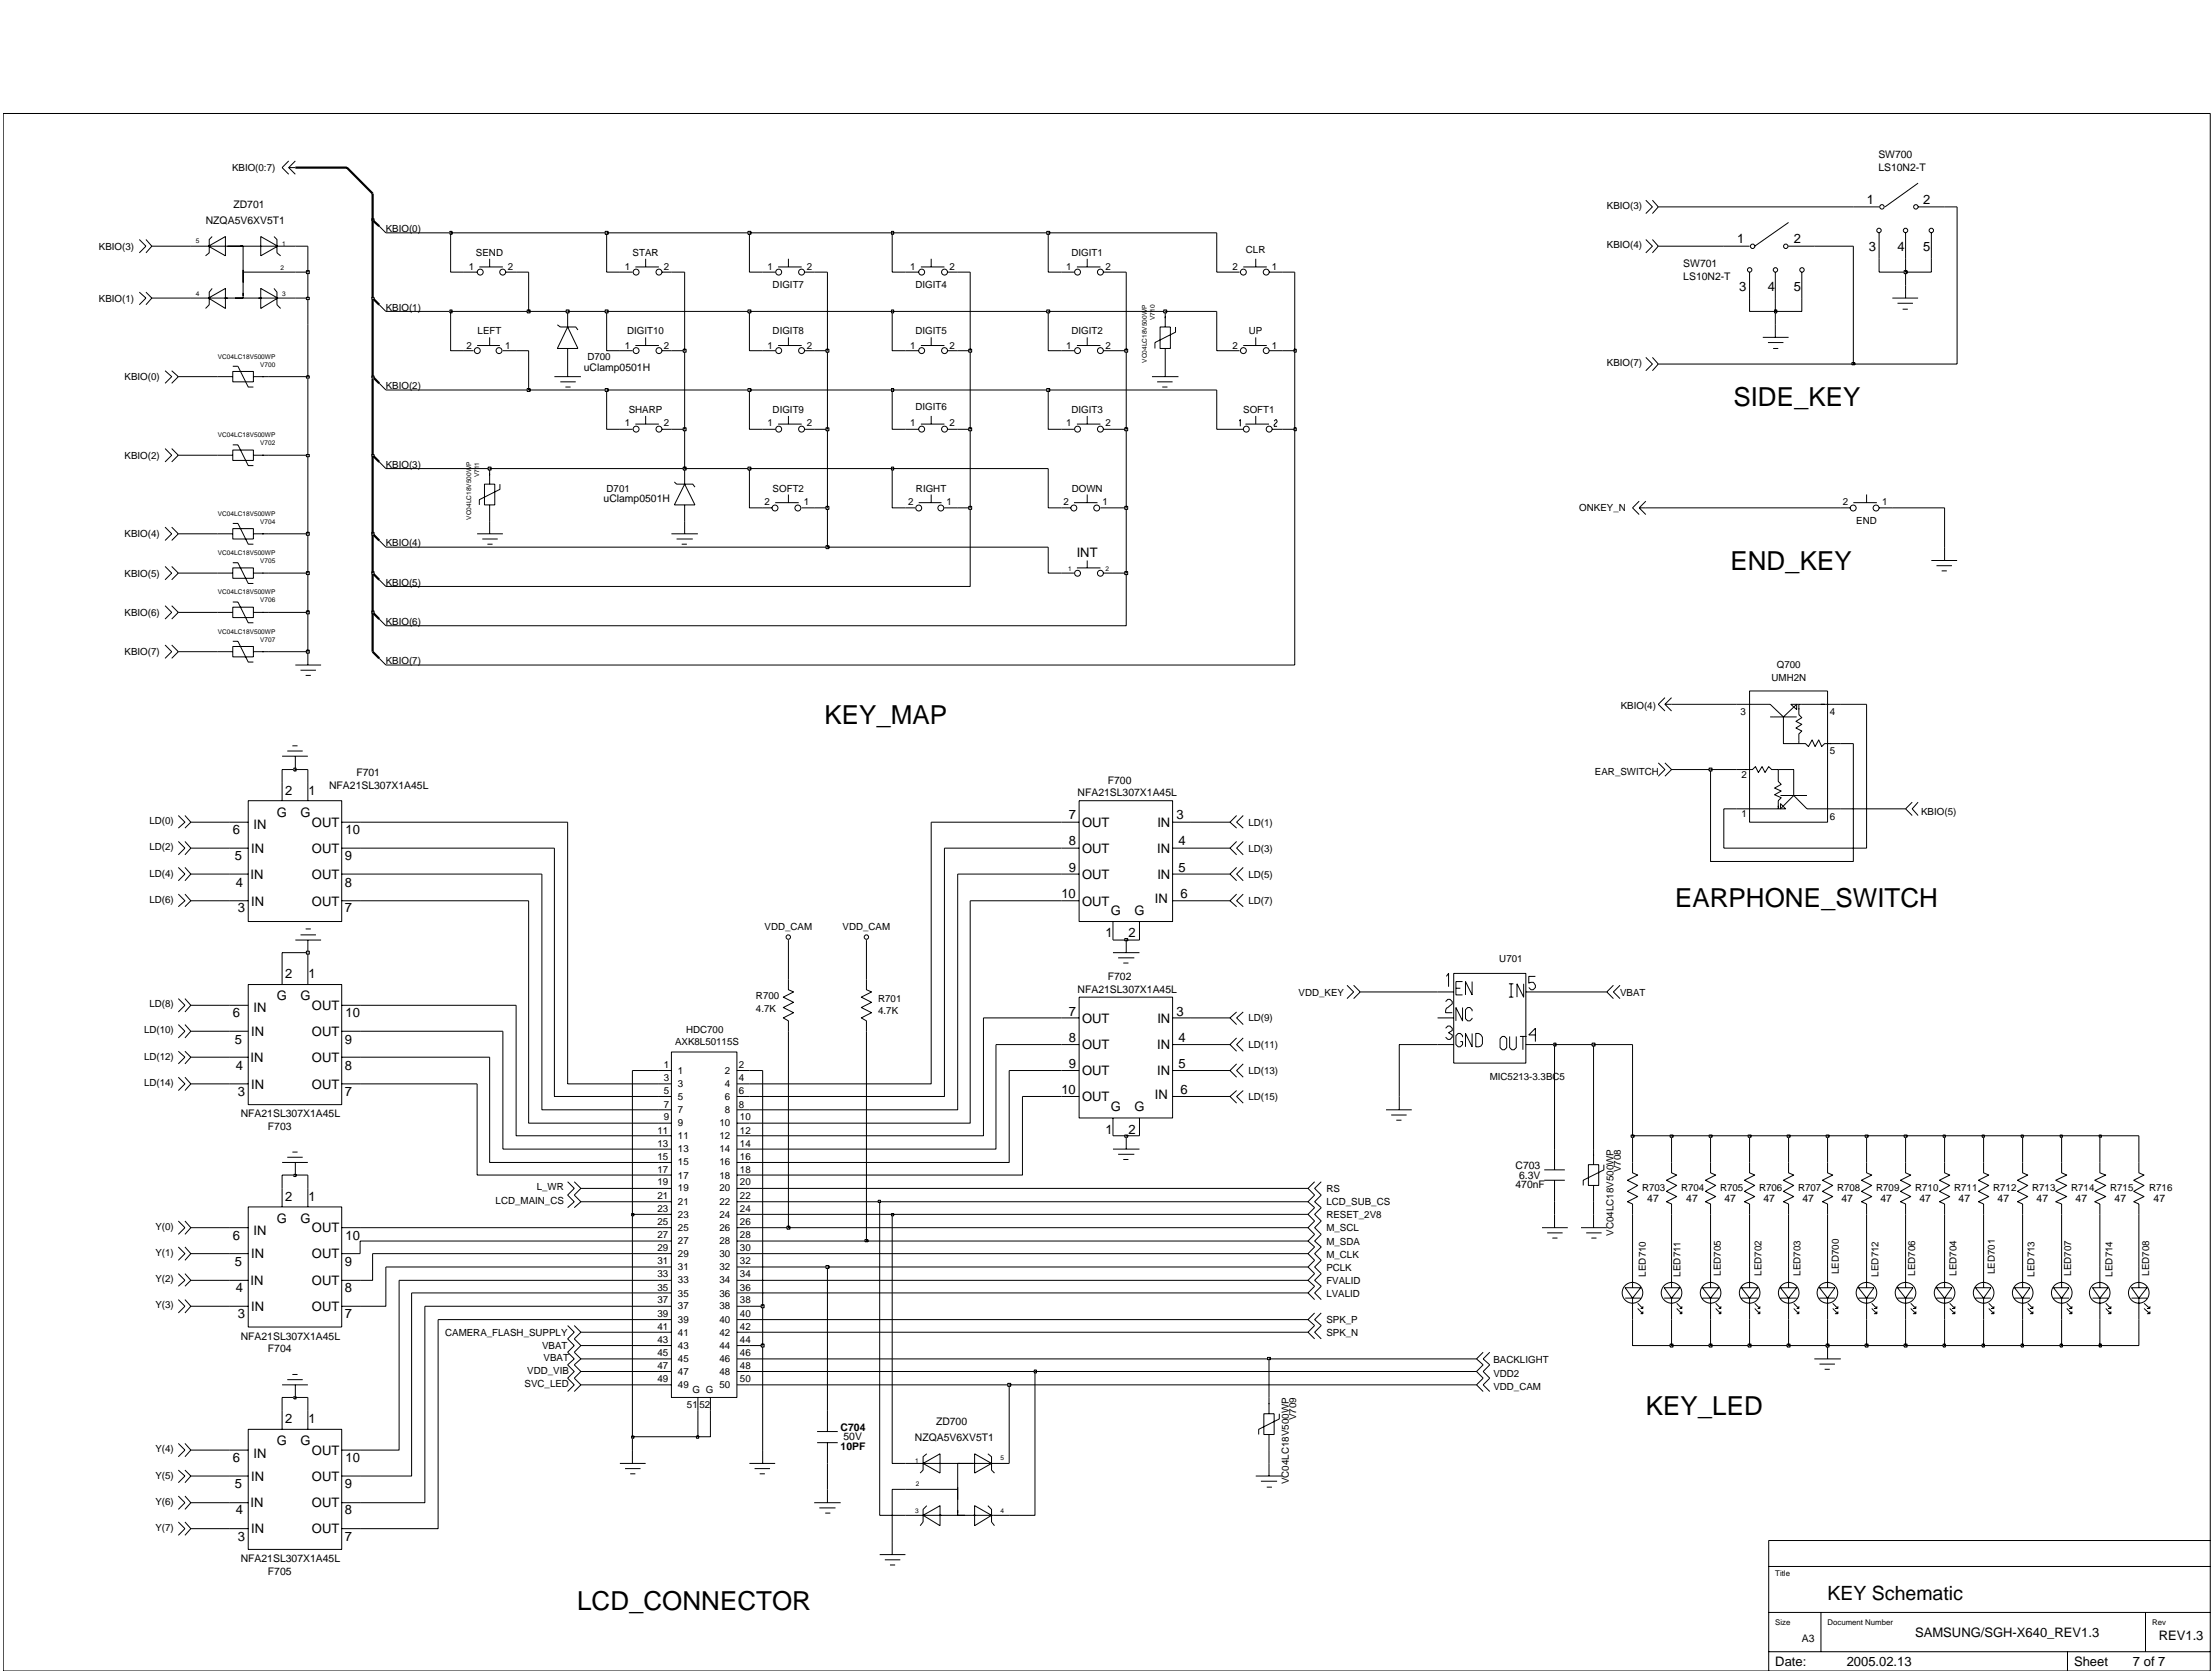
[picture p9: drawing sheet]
<svg xmlns="http://www.w3.org/2000/svg" width="254mm" height="192mm" viewBox="0 0 254 192" stroke-linecap="round" stroke-linejoin="round" font-family="sans-serif">
<defs><g id="words">
<g font-size="3">
<text x="199.1" y="46.7">SIDE_KEY</text>
<text x="198.8" y="65.5">END_KEY</text>
<text x="94.7" y="83.1">KEY_MAP</text>
<text x="192.4" y="104.1">EARPHONE_SWITCH</text>
<text x="189.1" y="162.5">KEY_LED</text>
<text x="66.3" y="184.9">LCD_CONNECTOR</text>
</g>
<text font-size="2.3" x="209.9" y="183.8">KEY Schematic</text>
<g font-size="1.5">
<text x="214.4" y="23.4">1</text>
<text x="220.9" y="23.4">2</text>
<text x="199.6" y="27.9">1</text>
<text x="206.1" y="27.9">2</text>
<text x="214.7" y="28.9">3</text>
<text x="218" y="28.9">4</text>
<text x="220.9" y="28.9">5</text>
<text x="199.8" y="33.4">3</text>
<text x="203.1" y="33.4">4</text>
<text x="206.1" y="33.4">5</text>
<text x="123.7" y="64">INT</text>
<text x="26.7" y="95.8">6</text>
<text x="29.1" y="95.2">IN</text>
<text x="31.8" y="93.8">G</text>
<text x="32.8" y="91.3">2</text>
<text x="34.5" y="93.8">G</text>
<text x="35.5" y="91.3">1</text>
<text x="35.8" y="95">OUT</text>
<text x="39.7" y="95.8">10</text>
<text x="122.8" y="94.1">7</text>
<text x="124.3" y="95">OUT</text>
<text x="133" y="95">IN</text>
<text x="135.1" y="94.1">3</text>
<text x="27" y="98.7">5</text>
<text x="27.1" y="101.8">4</text>
<text x="28.8" y="100.9">IN</text>
<text x="28.8" y="98">IN</text>
<text x="35.8" y="100.9">OUT</text>
<text x="35.8" y="98">OUT</text>
<text x="39.6" y="101.8">8</text>
<text x="39.6" y="98.7">9</text>
<text x="122.8" y="97.1">8</text>
<text x="122.8" y="100.1">9</text>
<text x="124.3" y="100.9">OUT</text>
<text x="124.3" y="98">OUT</text>
<text x="132.9" y="98">IN</text>
<text x="133" y="100.9">IN</text>
<text x="135.4" y="97.1">4</text>
<text x="135.4" y="100.1">5</text>
<text x="27.3" y="104.8">3</text>
<text x="28.8" y="104">IN</text>
<text x="35.8" y="104">OUT</text>
<text x="39.6" y="104.8">7</text>
<text x="121.9" y="103.1">10</text>
<text x="124.3" y="104">OUT</text>
<text x="127" y="107.6">1</text>
<text x="127.6" y="105.1">G</text>
<text x="129.6" y="107.6">2</text>
<text x="130.3" y="105.1">G</text>
<text x="132.7" y="103.7">IN</text>
<text x="135.6" y="103.1">6</text>
<text x="32.8" y="112.3">2</text>
<text x="35.5" y="112.3">1</text>
<text x="26.7" y="116.8">6</text>
<text x="27" y="119.9">5</text>
<text x="28.8" y="119">IN</text>
<text x="29.1" y="116.3">IN</text>
<text x="31.8" y="114.9">G</text>
<text x="34.5" y="114.9">G</text>
<text x="35.8" y="119">OUT</text>
<text x="35.8" y="116">OUT</text>
<text x="39.6" y="119.9">9</text>
<text x="39.7" y="116.8">10</text>
<text x="122.8" y="116.7">7</text>
<text x="122.8" y="119.6">8</text>
<text x="124.3" y="117.4">OUT</text>
<text x="133" y="117.4">IN</text>
<text x="135.1" y="116.7">3</text>
<text x="135.4" y="119.6">4</text>
<text x="27.1" y="122.8">4</text>
<text x="27.3" y="125.8">3</text>
<text x="28.8" y="122">IN</text>
<text x="28.8" y="125">IN</text>
<text x="35.8" y="125">OUT</text>
<text x="35.8" y="122">OUT</text>
<text x="39.6" y="125.8">7</text>
<text x="39.6" y="122.8">8</text>
<text x="121.9" y="125.7">10</text>
<text x="122.8" y="122.7">9</text>
<text x="124.3" y="120.5">OUT</text>
<text x="124.3" y="123.5">OUT</text>
<text x="132.9" y="120.5">IN</text>
<text x="133" y="123.5">IN</text>
<text x="135.4" y="122.7">5</text>
<text x="135.6" y="125.7">6</text>
<text x="124.3" y="126.5">OUT</text>
<text x="127" y="130.2">1</text>
<text x="127.6" y="127.6">G</text>
<text x="129.6" y="130.2">2</text>
<text x="130.3" y="127.6">G</text>
<text x="132.7" y="126.2">IN</text>
<text x="32.8" y="137.9">2</text>
<text x="35.5" y="137.9">1</text>
<text x="26.7" y="142.4">6</text>
<text x="29.1" y="141.9">IN</text>
<text x="31.8" y="140.4">G</text>
<text x="34.5" y="140.4">G</text>
<text x="35.8" y="141.5">OUT</text>
<text x="39.7" y="142.4">10</text>
<text x="27" y="145.4">5</text>
<text x="27.1" y="148.4">4</text>
<text x="28.8" y="147.6">IN</text>
<text x="28.8" y="144.5">IN</text>
<text x="35.8" y="147.6">OUT</text>
<text x="35.8" y="144.5">OUT</text>
<text x="39.6" y="148.4">8</text>
<text x="39.6" y="145.4">9</text>
<text x="27.3" y="151.4">3</text>
<text x="28.8" y="150.6">IN</text>
<text x="35.8" y="150.6">OUT</text>
<text x="39.6" y="151.4">7</text>
<text x="26.7" y="168">6</text>
<text x="29.1" y="167.4">IN</text>
<text x="31.8" y="165.9">G</text>
<text x="32.8" y="163.5">2</text>
<text x="34.5" y="165.9">G</text>
<text x="35.5" y="163.5">1</text>
<text x="35.8" y="167.1">OUT</text>
<text x="39.7" y="168">10</text>
<text x="27" y="170.9">5</text>
<text x="27.1" y="173.9">4</text>
<text x="28.8" y="173.1">IN</text>
<text x="28.8" y="170.1">IN</text>
<text x="35.8" y="173.1">OUT</text>
<text x="35.8" y="170.1">OUT</text>
<text x="39.6" y="173.9">8</text>
<text x="39.6" y="170.9">9</text>
<text x="27.3" y="177">3</text>
<text x="28.8" y="176.1">IN</text>
<text x="35.8" y="176.1">OUT</text>
<text x="39.6" y="177">7</text>
<text x="203.9" y="191.3">Date:</text>
<text x="212.1" y="191.3">2005.02.13</text>
<text x="220" y="188">SAMSUNG/SGH-X640_REV1.3</text>
<text x="238.3" y="191.3">Sheet</text>
<text x="245" y="191.3">7 of 7</text>
<text x="248" y="188.4">REV1.3</text>
</g>
<g font-size="1.2">
<text x="26.8" y="23.9">ZD701</text>
<text x="215.8" y="19.7">LS10N2-T</text>
<text x="215.8" y="18.2">SW700</text>
<text x="23.6" y="25.7">NZQA5V6XV5T1</text>
<text x="193.4" y="30.7">SW701</text>
<text x="193.4" y="32.1">LS10N2-T</text>
<text x="67.1" y="42.6">uClamp0501H</text>
<text x="69.3" y="57.7">uClamp0501H</text>
<text x="40.9" y="89.2">F701</text>
<text x="37.8" y="90.6">NFA21SL307X1A45L</text>
<text x="123.8" y="91.5">NFA21SL307X1A45L</text>
<text x="127.3" y="90">F700</text>
<text x="127.3" y="112.6">F702</text>
<text x="123.8" y="114">NFA21SL307X1A45L</text>
<text x="27.7" y="128.2">NFA21SL307X1A45L</text>
<text x="30.8" y="129.8">F703</text>
<text x="174.1" y="134.3">C703</text>
<text x="174.1" y="136.5">470nF</text>
<text x="174.5" y="135.4">6.3V</text>
<text x="189.2" y="138">47</text>
<text x="193.7" y="138">47</text>
<text x="198.1" y="138">47</text>
<text x="202.6" y="138">47</text>
<text x="207.1" y="138">47</text>
<text x="211.6" y="138">47</text>
<text x="216" y="138">47</text>
<text x="220.5" y="138">47</text>
<text x="225" y="138">47</text>
<text x="229.5" y="138">47</text>
<text x="234" y="138">47</text>
<text x="238.4" y="138">47</text>
<text x="242.9" y="138">47</text>
<text x="247.4" y="138">47</text>
<text x="27.7" y="153.9">NFA21SL307X1A45L</text>
<text x="30.8" y="155.3">F704</text>
<text x="96.6" y="164.3">C704</text>
<text x="96.6" y="166.5">10PF</text>
<text x="96.9" y="165.4">50V</text>
<text x="105.1" y="165.5">NZQA5V6XV5T1</text>
<text x="107.5" y="163.7">ZD700</text>
<text x="27.7" y="179.4">NFA21SL307X1A45L</text>
<text x="30.8" y="180.9">F705</text>
<text x="207" y="188.6">A3</text>
</g>
<g font-size="1.1">
<text x="26.7" y="19.7">KBIO(0:7)</text>
<text x="11.4" y="28.7">KBIO(3)</text>
<text x="44.3" y="26.7">KBIO(0)</text>
<text x="54.7" y="29.4">SEND</text>
<text x="72.7" y="29.4">STAR</text>
<text x="123.1" y="29.4">DIGIT1</text>
<text x="143.1" y="29">CLR</text>
<text x="184.6" y="24">KBIO(3)</text>
<text x="184.6" y="28.5">KBIO(4)</text>
<text x="11.4" y="34.6">KBIO(1)</text>
<text x="44.3" y="35.7">KBIO(1)</text>
<text x="53.8" y="31">1</text>
<text x="58.4" y="31">2</text>
<text x="71.8" y="31">1</text>
<text x="76.3" y="31">2</text>
<text x="88.2" y="31">1</text>
<text x="88.8" y="33.1">DIGIT7</text>
<text x="92.7" y="31">2</text>
<text x="104.6" y="31">1</text>
<text x="105.2" y="33.1">DIGIT4</text>
<text x="109.1" y="31">2</text>
<text x="122.5" y="31">1</text>
<text x="127" y="31">2</text>
<text x="141.6" y="31">2</text>
<text x="146.1" y="31">1</text>
<text x="53.6" y="40">2</text>
<text x="54.9" y="38.4">LEFT</text>
<text x="58" y="40">1</text>
<text x="67.5" y="41.4">D700</text>
<text x="71.8" y="40">1</text>
<text x="72" y="38.4">DIGIT10</text>
<text x="76.3" y="40">2</text>
<text x="88.2" y="40">1</text>
<text x="88.8" y="38.4">DIGIT8</text>
<text x="92.7" y="40">2</text>
<text x="104.6" y="40">1</text>
<text x="105.2" y="38.4">DIGIT5</text>
<text x="109.1" y="40">2</text>
<text x="122.5" y="40">1</text>
<text x="123.1" y="38.4">DIGIT2</text>
<text x="127" y="40">2</text>
<text x="141.6" y="40">2</text>
<text x="143.5" y="38.4">UP</text>
<text x="146.1" y="40">1</text>
<text x="14.3" y="43.7">KBIO(0)</text>
<text x="44.3" y="44.7">KBIO(2)</text>
<text x="72.2" y="47.4">SHARP</text>
<text x="88.8" y="47.4">DIGIT9</text>
<text x="105.2" y="47.1">DIGIT6</text>
<text x="123.1" y="47.4">DIGIT3</text>
<text x="142.8" y="47.4">SOFT1</text>
<text x="184.6" y="42.1">KBIO(7)</text>
<text x="14.3" y="52.7">KBIO(2)</text>
<text x="44.3" y="53.7">KBIO(3)</text>
<text x="71.8" y="49">1</text>
<text x="76.3" y="49">2</text>
<text x="88.2" y="49">1</text>
<text x="92.7" y="49">2</text>
<text x="104.6" y="49">1</text>
<text x="109.1" y="49">2</text>
<text x="122.5" y="49">1</text>
<text x="127" y="49">2</text>
<text x="69.7" y="56.5">D701</text>
<text x="87.8" y="58">2</text>
<text x="88.8" y="56.5">SOFT2</text>
<text x="92.3" y="58">1</text>
<text x="104.3" y="58">2</text>
<text x="105.2" y="56.5">RIGHT</text>
<text x="108.7" y="58">1</text>
<text x="122.2" y="58">2</text>
<text x="123.1" y="56.5">DOWN</text>
<text x="126.7" y="58">1</text>
<text x="181.4" y="58.7">ONKEY_N</text>
<text x="211.7" y="58">2</text>
<text x="216.2" y="58">1</text>
<text x="14.3" y="61.7">KBIO(4)</text>
<text x="44.3" y="62.8">KBIO(4)</text>
<text x="213.2" y="60.2">END</text>
<text x="14.3" y="70.7">KBIO(6)</text>
<text x="14.3" y="66.2">KBIO(5)</text>
<text x="44.3" y="67.3">KBIO(5)</text>
<text x="44.3" y="71.8">KBIO(6)</text>
<text x="14.3" y="75.3">KBIO(7)</text>
<text x="44.3" y="76.3">KBIO(7)</text>
<text x="204.1" y="76.7">Q700</text>
<text x="186.2" y="81.5">KBIO(4)</text>
<text x="199.9" y="82.1">3</text>
<text x="203.5" y="78.2">UMH2N</text>
<text x="210.2" y="82.1">4</text>
<text x="183.2" y="89">EAR_SWITCH</text>
<text x="200.1" y="89.4">2</text>
<text x="210.2" y="86.6">5</text>
<text x="17.2" y="94.7">LD(0)</text>
<text x="143.4" y="94.8">LD(1)</text>
<text x="200.1" y="93.9">1</text>
<text x="210.2" y="94.1">6</text>
<text x="220.7" y="93.6">KBIO(5)</text>
<text x="17.2" y="100.7">LD(4)</text>
<text x="17.2" y="97.6">LD(2)</text>
<text x="143.4" y="97.8">LD(3)</text>
<text x="143.4" y="100.8">LD(5)</text>
<text x="17.2" y="103.7">LD(6)</text>
<text x="87.8" y="106.8">VDD_CAM</text>
<text x="96.8" y="106.8">VDD_CAM</text>
<text x="143.4" y="103.9">LD(7)</text>
<text x="172.2" y="110.5">U701</text>
<text x="16.5" y="118.7">LD(10)</text>
<text x="17.2" y="115.7">LD(8)</text>
<text x="77.5" y="120">AXK8L50115S</text>
<text x="78.8" y="118.7">HDC700</text>
<text x="86.8" y="116.2">4.7K</text>
<text x="86.8" y="114.7">R700</text>
<text x="100.9" y="115">R701</text>
<text x="100.9" y="116.5">4.7K</text>
<text x="143.4" y="117.3">LD(9)</text>
<text x="149.2" y="114.3">VDD_KEY</text>
<text x="186.1" y="114.3">VBAT</text>
<text x="16.5" y="121.7">LD(12)</text>
<text x="16.5" y="124.7">LD(14)</text>
<text x="76.3" y="125.7">5</text>
<text x="76.3" y="124.1">3</text>
<text x="76.3" y="122.7">1</text>
<text x="77.9" y="124.8">3</text>
<text x="77.9" y="123.4">1</text>
<text x="83.3" y="124.8">4</text>
<text x="83.3" y="123.4">2</text>
<text x="84.9" y="125.7">6</text>
<text x="84.9" y="124.1">4</text>
<text x="84.9" y="122.7">2</text>
<text x="143.4" y="120.4">LD(11)</text>
<text x="143.4" y="123.4">LD(13)</text>
<text x="171.1" y="124.1">MIC5213-3.3BC5</text>
<text x="75.5" y="131.7">13</text>
<text x="75.5" y="130.2">11</text>
<text x="76.3" y="127.2">7</text>
<text x="76.3" y="128.7">9</text>
<text x="77.9" y="126.4">5</text>
<text x="77.9" y="127.8">7</text>
<text x="77.9" y="129.3">9</text>
<text x="77.9" y="130.9">11</text>
<text x="82.6" y="130.9">12</text>
<text x="82.6" y="129.3">10</text>
<text x="83.3" y="126.4">6</text>
<text x="83.3" y="127.8">8</text>
<text x="84.9" y="127.2">8</text>
<text x="85" y="130.2">12</text>
<text x="85" y="131.7">14</text>
<text x="85" y="128.7">10</text>
<text x="143.4" y="126.3">LD(15)</text>
<text x="61.7" y="136.7">L_WR</text>
<text x="75.5" y="137.7">21</text>
<text x="75.5" y="133.2">15</text>
<text x="75.5" y="134.7">17</text>
<text x="75.5" y="136.1">19</text>
<text x="77.9" y="132.3">13</text>
<text x="77.9" y="133.8">15</text>
<text x="77.9" y="135.4">17</text>
<text x="77.9" y="136.8">19</text>
<text x="82.6" y="136.8">20</text>
<text x="82.6" y="132.3">14</text>
<text x="82.6" y="133.8">16</text>
<text x="82.6" y="135.4">18</text>
<text x="85" y="136.1">20</text>
<text x="85" y="137.7">22</text>
<text x="85" y="133.2">16</text>
<text x="85" y="134.7">18</text>
<text x="152.4" y="136.9">RS</text>
<text x="186.2" y="134.6" transform="rotate(-90 186.2 134.6)">V708</text>
<text x="188.6" y="136.8">R703</text>
<text x="193.1" y="136.8">R704</text>
<text x="197.6" y="136.8">R705</text>
<text x="202.1" y="136.8">R706</text>
<text x="206.6" y="136.8">R707</text>
<text x="211" y="136.8">R708</text>
<text x="215.5" y="136.8">R709</text>
<text x="220" y="136.8">R710</text>
<text x="224.5" y="136.8">R711</text>
<text x="229" y="136.8">R712</text>
<text x="233.5" y="136.8">R713</text>
<text x="237.9" y="136.8">R714</text>
<text x="242.4" y="136.8">R715</text>
<text x="246.9" y="136.8">R716</text>
<text x="17.9" y="141.2">Y(0)</text>
<text x="56.9" y="138.3">LCD_MAIN_CS</text>
<text x="75.5" y="143.7">29</text>
<text x="75.5" y="139.2">23</text>
<text x="75.5" y="140.7">25</text>
<text x="75.5" y="142.2">27</text>
<text x="77.9" y="138.4">21</text>
<text x="77.9" y="139.9">23</text>
<text x="77.9" y="141.3">25</text>
<text x="77.9" y="142.9">27</text>
<text x="82.6" y="142.9">28</text>
<text x="82.6" y="138.4">22</text>
<text x="82.6" y="139.9">24</text>
<text x="82.6" y="141.3">26</text>
<text x="85" y="142.2">28</text>
<text x="85" y="143.7">30</text>
<text x="85" y="139.2">24</text>
<text x="85" y="140.7">26</text>
<text x="152.4" y="143">M_SDA</text>
<text x="152.4" y="141.4">M_SCL</text>
<text x="152.4" y="139.9">RESET_2V8</text>
<text x="152.4" y="138.4">LCD_SUB_CS</text>
<text x="185.4" y="141.9" transform="rotate(-90 185.4 141.9)">VC04LC18V500WP</text>
<text x="17.9" y="147.3">Y(2)</text>
<text x="17.9" y="144.3">Y(1)</text>
<text x="75.5" y="148.2">35</text>
<text x="75.5" y="149.7">37</text>
<text x="75.5" y="145.2">31</text>
<text x="75.5" y="146.7">33</text>
<text x="77.9" y="148.9">35</text>
<text x="77.9" y="144.4">29</text>
<text x="77.9" y="145.9">31</text>
<text x="77.9" y="147.4">33</text>
<text x="82.6" y="147.4">34</text>
<text x="82.6" y="148.9">36</text>
<text x="82.6" y="144.4">30</text>
<text x="82.6" y="145.9">32</text>
<text x="85" y="146.7">34</text>
<text x="85" y="148.2">36</text>
<text x="85" y="149.7">38</text>
<text x="85" y="145.2">32</text>
<text x="152.4" y="144.5">M_CLK</text>
<text x="152.4" y="145.9">PCLK</text>
<text x="152.4" y="147.5">FVALID</text>
<text x="152.4" y="149">LVALID</text>
<text x="189.1" y="146.6" transform="rotate(-90 189.1 146.6)">LED710</text>
<text x="193" y="146.6" transform="rotate(-90 193 146.6)">LED711</text>
<text x="197.7" y="146.5" transform="rotate(-90 197.7 146.5)">LED705</text>
<text x="202.3" y="146.5" transform="rotate(-90 202.3 146.5)">LED702</text>
<text x="206.8" y="146.5" transform="rotate(-90 206.8 146.5)">LED703</text>
<text x="211.2" y="146.3" transform="rotate(-90 211.2 146.3)">LED700</text>
<text x="215.8" y="146.6" transform="rotate(-90 215.8 146.6)">LED712</text>
<text x="220" y="146.5" transform="rotate(-90 220 146.5)">LED706</text>
<text x="224.8" y="146.5" transform="rotate(-90 224.8 146.5)">LED704</text>
<text x="229.2" y="146.3" transform="rotate(-90 229.2 146.3)">LED701</text>
<text x="233.7" y="146.6" transform="rotate(-90 233.7 146.6)">LED713</text>
<text x="237.9" y="146.5" transform="rotate(-90 237.9 146.5)">LED707</text>
<text x="242.7" y="146.6" transform="rotate(-90 242.7 146.6)">LED714</text>
<text x="246.9" y="146.5" transform="rotate(-90 246.9 146.5)">LED708</text>
<text x="17.9" y="150.3">Y(3)</text>
<text x="51.1" y="153.4">CAMERA_FLASH_SUPPLY</text>
<text x="62.3" y="154.9">VBAT</text>
<text x="75.5" y="152.7">41</text>
<text x="75.5" y="154.2">43</text>
<text x="75.5" y="155.7">45</text>
<text x="75.5" y="151.2">39</text>
<text x="77.9" y="153.4">41</text>
<text x="77.9" y="154.9">43</text>
<text x="77.9" y="150.4">37</text>
<text x="77.9" y="151.9">39</text>
<text x="82.6" y="153.4">42</text>
<text x="82.6" y="154.9">44</text>
<text x="82.6" y="150.4">38</text>
<text x="82.6" y="151.9">40</text>
<text x="85" y="152.7">42</text>
<text x="85" y="154.2">44</text>
<text x="85" y="155.7">46</text>
<text x="85" y="151.2">40</text>
<text x="152.4" y="153.4">SPK_N</text>
<text x="152.4" y="152">SPK_P</text>
<text x="60.3" y="159.3">SVC_LED</text>
<text x="60.6" y="157.8">VDD_VIB</text>
<text x="62.4" y="156.3">VBAT</text>
<text x="75.5" y="157.3">47</text>
<text x="75.5" y="158.7">49</text>
<text x="77.9" y="156.4">45</text>
<text x="77.9" y="157.9">47</text>
<text x="77.9" y="159.4">49</text>
<text x="78.9" y="161.7">51 52</text>
<text x="79.5" y="160">G G</text>
<text x="82.6" y="156.4">46</text>
<text x="82.6" y="157.9">48</text>
<text x="82.6" y="159.4">50</text>
<text x="85" y="157.3">48</text>
<text x="85" y="158.7">50</text>
<text x="171.6" y="156.6">BACKLIGHT</text>
<text x="171.6" y="159.6">VDD_CAM</text>
<text x="171.6" y="158.1">VDD2</text>
<text x="17.9" y="166.8">Y(4)</text>
<text x="148.9" y="163.1" transform="rotate(-90 148.9 163.1)">V709</text>
<text x="17.9" y="169.8">Y(5)</text>
<text x="17.9" y="172.8">Y(6)</text>
<text x="148.1" y="170.5" transform="rotate(-90 148.1 170.5)">VC04LC18V500WP</text>
<text x="17.9" y="175.8">Y(7)</text>
</g>
<g font-size=".9">
<text x="203.9" y="181">Title</text>
<text x="203.9" y="186.6">Size</text>
<text x="209.9" y="186.6">Document Number</text>
<text x="247.2" y="186.6">Rev</text>
</g>
<g font-size=".8">
<text x="22.5" y="27.9">5</text>
<text x="32.4" y="28.3">1</text>
<text x="22.5" y="33.9">4</text>
<text x="32.2" y="31">2</text>
<text x="32.4" y="34">3</text>
<text x="25" y="41.2">VC04LC18V500WP</text>
<text x="29.9" y="42.1">V700</text>
<text x="25" y="50.2">VC04LC18V500WP</text>
<text x="29.9" y="51.1">V702</text>
<text x="25" y="59.2">VC04LC18V500WP</text>
<text x="25" y="63.7">VC04LC18V500WP</text>
<text x="29.9" y="60.2">V704</text>
<text x="29.9" y="64.7">V705</text>
<text x="122.7" y="65.6">1</text>
<text x="127" y="65.6">2</text>
<text x="25" y="68.2">VC04LC18V500WP</text>
<text x="29.9" y="69.2">V706</text>
<text x="25" y="72.8">VC04LC18V500WP</text>
<text x="29.9" y="73.7">V707</text>
<text x="114.9" y="167.7">5</text>
<text x="105.1" y="168.1">1</text>
<text x="105.1" y="173.8">3</text>
<text x="105.2" y="170.7">2</text>
<text x="114.9" y="173.7">4</text>
</g>
<g font-size=".7">
<text x="131.7" y="41.6" transform="rotate(-90 131.7 41.6)">VC04LC18V500WP</text>
<text x="132.7" y="36.8" transform="rotate(-90 132.7 36.8)">V710</text>
<text x="54.1" y="59.7" transform="rotate(-90 54.1 59.7)">VC04LC18V500WP</text>
<text x="55.1" y="54.8" transform="rotate(-90 55.1 54.8)">V711</text>
</g>
</g></defs>
<g fill="none" stroke="#000" stroke-width=".11">
<path d="M33.2 18.5l-.8 .7 .8 .8M33.2 19.2l.7 .8M33.2 19.2h.7M33.9 18.5l-.7 .7M16 27.5l.8 .8-.8 .7M16 33.6l.8 .6-.8 .8M16.8 27.5l.6 .8-.6 .7M16.8 33.6l.6 .6-.6 .8M21.9 28.3h12M21.9 34.2h12M24 34.2l1.9-1.1v2.3zM24 28.3l1.9-1.1v2.2z"/>
<path d="M24.4 33.1l-.4 .5v1.4l-.4 .4M24.4 27.2l-.4 .3v1.5l-.4 .4M27.9 31.3h6M27.9 28.3v5.9M30 33.1l1.9 1.1-1.9 1.2zM30 27.2l1.9 1.1-1.9 1.1zM31.5 27.2l.3 .3v1.5l.4 .4M31.5 33.1l.3 .5v1.4l.4 .4M43.6 26l.7 .7M43.6 35l.7 .8M53.3 31.3h1.5M54.8 39.7h2.6"/>
<path d="M55.1 30.7h2.7M56.2 29.7v1M56.2 38.7v1M58.1 31.3h1.2M64 37.3l.4 .3h1.7l.3 .3M65.2 35.8v1.8M65.2 37.6l1.2 2.4h-2.4zM71.2 31.3h1.5M73 30.7h2.7M73 39.7h2.7M74.2 29.7v1M74.2 38.7v1"/>
<path d="M76 31.3h1.1M87.6 31.3h1.5M89.4 30.7h2.7M89.4 39.7h2.7M90.6 29.7v1M90.6 38.7v1M92.4 31.3h1.1M104 31.3h1.5M105.8 30.7h2.7M105.8 39.7h2.7M107 29.7v1M107 38.7v1"/>
<path d="M108.8 31.3h1.2M121.9 31.3h1.5M123.7 30.7h2.7M123.7 39.7h2.7M124.9 29.7v1M124.9 38.7v1M126.8 31.3h1.1M133.3 37.6h1.2v2.4h-1.2zM133.9 35.8v1.8M135 37.6v.6l-2.3 1.1v.7M141.3 31.3h1.1M142.8 30.7h2.7"/>
<path d="M142.8 39.7h2.7M144.3 29.7v1M144.3 38.7v1M145.8 31.3h1.5M189.1 27.5l.7 .8-.7 .7M189.1 23l.7 .8-.7 .7M189.8 27.5l.7 .8-.7 .7M189.8 23l.7 .8-.7 .7M198 28.3h3M201 31.3v2.9M202.5 38.7h3M203.1 39.3h1.8"/>
<path d="M203.9 31.3v2.9M203.9 37.3v1.4M205.5 25.5l-3.9 2.8M205.5 28.3h2.9M207 31.3v2.9M212.9 23.8h3M215.9 26.7v3M217.4 34.2h3M218 34.8h1.8M218.6 35.5h.6M218.9 26.7v3M218.9 32.8v1.4"/>
<path d="M220.4 21l-3.9 2.8M220.4 23.8h3M221.9 26.7v3M19 51.5l.7 .8-.7 .7M19 42.6l.7 .7-.7 .7M19.7 42.6l.8 .7-.8 .7M19.7 51.5l.8 .8-.8 .7M25 43.3h1.7M25 52.3h1.7M26.7 51.7h2.4v1.2h-2.4zM26.7 51.1h.6l1.2 2.4h.6M26.7 42.7h2.4v1.2h-2.4z"/>
<path d="M26.7 42.1h.6l1.2 2.4h.6M29.1 43.3h1.8M29.1 52.3h1.8M43.6 44l.7 .8M43.6 53l.7 .8M53.3 40.3h1.1M55.7 55.6h1.1v2.4h-1.1zM56.2 53.8v1.8M56.2 58v3.3M57.4 55.6v.6l-2.3 1.2v.6M57.8 40.3h1.5M63.7 43.3h3"/>
<path d="M64.4 43.9h1.7M65 44.5h.5M65.2 40v3.3M71.2 49.3h1.5M71.2 40.3h1.5M73 48.7h2.7M74.2 47.8v.9M76 49.3h1.1M76 40.3h1.1M77.5 55.3l.2 .3h1.9l.2 .3M78.7 53.8v1.8M78.7 58v3.3"/>
<path d="M78.7 55.6l1.1 2.4h-2.3zM87.6 49.3h1.5M87.6 40.3h1.5M87.6 58.3h1.1M89.1 57.7h2.7M89.4 48.7h2.7M90.6 47.8v.9M90.6 56.8v.9M92.1 58.3h1.4M92.4 49.3h1.1M92.4 40.3h1.1M104 49.3h1.5"/>
<path d="M104 40.3h1.5M104 58.3h1.1M105.5 57.7h2.7M105.8 48.7h2.7M107 47.8v.9M107 56.8v.9M108.5 58.3h1.5M108.8 49.3h1.2M108.8 40.3h1.2M121.9 49.3h1.5M121.9 40.3h1.5M121.9 58.3h1.1"/>
<path d="M123.4 57.7h2.7M123.7 48.7h2.7M124.9 47.8v.9M124.9 56.8v.9M126.4 58.3h1.5M126.8 49.3h1.1M126.8 40.3h1.1M132.3 43.3h3.1M132.9 43.9h1.8M133.5 44.5h.6M133.9 40v3.3M141.3 49.3h1.5"/>
<path d="M141.3 40.3h1.1M143.1 48.7h2.7M144.3 47.8v.9M145.8 40.3h1.5M146.1 49.3h1.2M188.3 58.3h.8M188.3 57.6l-.8 .7 .8 .8M188.3 58.3l.8 .8M189.1 41l.7 .8-.7 .8M189.1 57.6l-.8 .7M189.8 41l.7 .8-.7 .8M203.7 40h.6"/>
<path d="M211.5 58.3h1.1M212.9 57.7h2.7M214.4 56.8v.9M215.9 58.3h1.5M19 60.5l.7 .8-.7 .8M19 65.1l.7 .7-.7 .8M19 69.6l.7 .7-.7 .8M19 74.1l.7 .7-.7 .8M19.7 60.5l.8 .8-.8 .8M19.7 65.1l.8 .7-.8 .8M19.7 69.6l.8 .7-.8 .8M19.7 74.1l.8 .7-.8 .8"/>
<path d="M25 65.8h1.7M25 61.3h1.7M25 74.8h1.7M25 70.3h1.7M26.7 60.7h2.4v1.2h-2.4zM26.7 60.1h.6l1.2 2.4h.6M26.7 74.2h2.4v1.2h-2.4zM26.7 73.7h.6l1.2 2.3h.6M26.7 65.2h2.4v1.2h-2.4zM26.7 64.6h.6l1.2 2.4h.6M26.7 69.7h2.4v1.2h-2.4zM26.7 69.1h.6l1.2 2.4h.6"/>
<path d="M29.1 65.8h1.8M29.1 61.3h1.8M29.1 74.8h1.8M29.1 70.3h1.8M33.9 76.4h3M34.5 77h1.8M35.1 77.6h.6M35.4 74.8v1.6M43.6 66.6l.7 .8M43.6 71.1l.7 .8M43.6 75.6l.7 .8M43.6 62.1l.7 .7"/>
<path d="M54.8 61.3h3M55.4 61.9h1.8M56 62.5h.6M77.1 61.3h3.1M77.7 61.9h1.9M78.3 62.5h.6M121.9 65.8h1.5M123.7 65.2h2.7M124.9 64.4v.8M126.8 65.8h1.1M201 79.4h9v15h-9zM221.9 64.4h2.9"/>
<path d="M222.5 65h1.7M223.1 65.6h.5M223.4 62.8v1.6M20.5 93.7l.7 .7-.7 .7M20.5 99.6l.7 .8-.7 .8M20.5 96.6l.7 .8-.7 .8M21.2 93.7l.7 .7-.7 .7M21.2 99.6l.7 .8-.7 .8M21.2 96.6l.7 .8-.7 .8M26.4 94.4h2.1M26.4 97.4h2.1M28.5 92h10.8v13.8h-10.8z"/>
<path d="M32.4 89.9v2.1M32.4 86.8h3M33 86.3h1.8M33.6 85.7h.6M33.9 86.8v1.6M35.4 89.9v2.1M39.3 94.4h2.1M39.3 97.4h2.1M121.9 94.4h2.1M121.9 97.4h2.1M124 92h10.7v13.8h-10.7zM134.7 94.4h2.1"/>
<path d="M134.7 97.4h2.1M142.1 93.7l-.8 .7 .8 .7M142.1 99.6l-.8 .8 .8 .8M142.1 96.6l-.8 .8 .8 .8M142.8 96.6l-.7 .8 .7 .8M142.8 99.6l-.7 .8 .7 .8M142.8 93.7l-.7 .7 .7 .7M190.5 87.6l.8 .8-.8 .7M191.3 87.6l.7 .8-.7 .7M191.3 80.1l-.8 .8 .8 .8M191.3 80.9h.7M192 80.1l-.7 .8 .7 .8"/>
<path d="M199.5 88.4h1.8l.4-.4 .3 .7 .4-.7 .4 .7 .4-.7 .3 .4h.8M199.5 80.9h3.9l1.5 1.4M203.4 82.3h3M204.3 88.4v1.3l.3 .4-.7 .4 .7 .4-.7 .4 .7 .3-.3 .4v.9M204.3 88.4h1.8v3M204.5 92.3l.6 .6h-.6zM204.5 91.4h1.6l1.5 1.5h3.9M205.7 80.9h.7v.6zM206.1 91.4l-1.6 1.5h-5M206.1 91.4h1.5M206.7 80.9v1.2l.3 .3-.7 .4 .7 .4-.7 .4 .7 .4-.3 .3v1.1M210.2 85.4h1.3"/>
<path d="M211.5 80.9h-5.1l-1.5 1.4v3.1h2.5l.4 .3 .4-.7 .3 .7 .4-.7 .4 .7 .3-.3h.8M219.7 92.1l-.8 .8 .8 .8M220.4 92.1l-.7 .8 .7 .8M20.5 102.7l.7 .8-.7 .6M20.5 117.7l.7 .7-.7 .8M20.5 114.7l.7 .8-.7 .7M21.2 102.7l.7 .8-.7 .6M21.2 117.7l.7 .7-.7 .8M21.2 114.7l.7 .8-.7 .7M26.4 100.4h2.1M26.4 103.5h2.1M26.4 118.4h2.1"/>
<path d="M26.4 115.5h2.1M28.5 113.1h10.8v13.8h-10.8zM32.4 110.9v2.2M33.9 108h3M34.5 107.4h1.8M35.1 106.7h.6M35.4 108v1.4M35.4 110.9v2.2M39.3 100.4h2.1M39.3 103.5h2.1M39.3 118.4h2.1M39.3 115.5h2.1"/>
<path d="M90.6 112.5v1.2l.6 .2-1.2 .6 1.2 .6-1.2 .6 1.2 .6-1.2 .6 .6 .3v1.2M90.6 108v2.9M99.5 112.5v1.2l.6 .2-1.2 .6 1.2 .6-1.2 .6 1.2 .6-1.2 .6 .6 .3v1.2M99.5 108v2.9M121.9 100.4h2.1M121.9 103.5h2.1M121.9 120h2.1M121.9 116.9h2.1M124 114.5h10.7v13.9h-10.7zM127.9 105.8v2.2M127.9 109.4h3M128.5 110h1.8"/>
<path d="M129 110.6h.6M129.4 108v1.4M130.9 105.8v2.2M134.7 100.4h2.1M134.7 103.5h2.1M134.7 120h2.1M134.7 116.9h2.1M142.1 116.2l-.8 .7 .8 .8M142.1 102.7l-.8 .8 .8 .6M142.1 119.2l-.8 .8 .8 .7M142.8 102.7l-.7 .8 .7 .6M142.8 119.2l-.7 .8 .7 .7"/>
<path d="M142.8 116.2l-.7 .7 .7 .8M154.7 113.2l.8 .7-.8 .8M155.5 113.2l.8 .7-.8 .8M165.1 113.9h1.9M165.1 120h1.9M165.1 116.9h1.9M167 111.8h8.3v10.3h-8.3zM175.3 113.9h1.8M175.3 120h1.8M185.3 113.2l-.7 .7 .7 .8M186.1 113.2l-.8 .7 .8 .8M20.5 123.7l.7 .8-.7 .7"/>
<path d="M20.5 120.7l.7 .7-.7 .8M21.2 120.7l.7 .7-.7 .8M21.2 123.7l.7 .8-.7 .7M26.4 124.5h2.1M26.4 121.4h2.1M28.5 138.6h10.8v13.8h-10.8zM32.4 133.5h3M32.4 136.5v2.1M33 132.9h1.8M33.6 132.3h.6M33.9 133.5v1.5M35.4 136.5v2.1"/>
<path d="M39.3 124.5h2.1M39.3 121.4h2.1M65.2 135.7l.8 .8-.8 .8 .8 .7-.8 .7M66 135.7l.7 .8-.7 .8 .7 .7-.7 .7M75.7 127.5h1.4M75.7 125.9h1.4M75.7 124.5h1.4M75.7 136.5h1.4M75.7 132h1.4M75.7 130.4h1.4M75.7 122.9h1.4M75.7 129h1.4"/>
<path d="M75.7 139.5h1.4M75.7 138h1.4M75.7 135h1.4M75.7 133.5h1.4M77.1 120.8h7.6v39.7h-7.6zM84.7 127.5h1.4M84.7 125.9h1.4M84.7 124.5h1.4M84.7 136.5h1.4M84.7 132h1.4M84.7 130.4h1.4M84.7 122.9h1.4"/>
<path d="M84.7 129h1.4M84.7 139.5h1.4M84.7 138h1.4M84.7 135h1.4M84.7 133.5h1.4M101.1 138v36h17.8v-16.5M102.5 139.5v28.6h13.4v-9.1M121.9 125.9h2.1M121.9 122.9h2.1M127.9 128.4v2M127.9 132h3M128.5 132.6h1.8"/>
<path d="M129 133.2h.6M129.4 130.4v1.6M130.9 128.4v2M134.7 125.9h2.1M134.7 122.9h2.1M142.1 125.2l-.8 .7 .8 .8M142.1 122.2l-.8 .7 .8 .8M142.8 122.2l-.7 .7 .7 .8M142.8 125.2l-.7 .7 .7 .8M151 135.7l-.7 .8 .7 .8-.7 .7 .7 .7-.7 .8 .7 .7-.7 .8 .7 .8-.7 .7 .7 .7-.7 .8 .7 .7-.7 .8 .7 .8-.7 .7 .7 .7-.7 .8 .7 .8M151.8 135.7l-.8 .8 .8 .8-.8 .7 .8 .7-.8 .8 .8 .7-.8 .8 .8 .8-.8 .7 .8 .7-.8 .8 .8 .7-.8 .8 .8 .8-.8 .7 .8 .7-.8 .8 .8 .8M159.2 127.5h3"/>
<path d="M159.8 128.1h1.8M160.4 128.7h.6M160.7 125.9v1.6M177.4 134.4h2.4M177.4 135.5h2.4M178.6 132v2.4M178.6 135.5v2.5M178.6 139.5v1.5M182.5 133.8h1.2v2.3h-1.2zM183.1 132v1.8M183.1 136.1v1.9M183.1 139.5v1.5"/>
<path d="M184.3 133.8v.6l-2.4 1.1v.6M187.5 133.5v1.2l.6 .3-1.1 .5 1.1 .6-1.1 .7 1.1 .6-1.1 .6 .5 .3v1.2M192 133.5v1.2l.6 .3-1.2 .5 1.2 .6-1.2 .7 1.2 .6-1.2 .6 .6 .3v1.2M196.5 133.5v1.2l.6 .3-1.2 .5 1.2 .6-1.2 .7 1.2 .6-1.2 .6 .6 .3v1.2M201 133.5v1.2l.6 .3-1.2 .5 1.2 .6-1.2 .7 1.2 .6-1.2 .6 .6 .3v1.2M205.5 133.5v1.2l.6 .3-1.2 .5 1.2 .6-1.2 .7 1.2 .6-1.2 .6 .6 .3v1.2M210 133.5v1.2l.5 .3-1.1 .5 1.1 .6-1.1 .7 1.1 .6-1.1 .6 .6 .3v1.2M214.4 133.5v1.2l.6 .3-1.2 .5 1.2 .6-1.2 .7 1.2 .6-1.2 .6 .6 .3v1.2M218.9 133.5v1.2l.6 .3-1.2 .5 1.2 .6-1.2 .7 1.2 .6-1.2 .6 .6 .3v1.2M223.4 133.5v1.2l.6 .3-1.2 .5 1.2 .6-1.2 .7 1.2 .6-1.2 .6 .6 .3v1.2M227.9 133.5v1.2l.6 .3-1.2 .5 1.2 .6-1.2 .7 1.2 .6-1.2 .6 .6 .3v1.2M232.4 133.5v1.2l.5 .3-1.1 .5 1.1 .6-1.1 .7 1.1 .6-1.1 .6 .6 .3v1.2"/>
<path d="M236.8 133.5v1.2l.6 .3-1.2 .5 1.2 .6-1.2 .7 1.2 .6-1.2 .6 .6 .3v1.2M241.2 133.5v1.2l.7 .3-1.3 .5 1.3 .6-1.3 .7 1.3 .6-1.3 .6 .6 .3v1.2M245.7 133.5v1.2l.6 .3-1.2 .5 1.2 .6-1.2 .7 1.2 .6-1.2 .6 .6 .3v1.2M20.5 143.2l.7 .8-.7 .7M20.5 149.3l.7 .7-.7 .8M20.5 140.2l.7 .8-.7 .8M20.5 146.3l.7 .7-.7 .7M21.2 149.3l.7 .7-.7 .8M21.2 140.2l.7 .8-.7 .8M21.2 146.3l.7 .7-.7 .7M21.2 143.2l.7 .8-.7 .7M26.4 147h2.1"/>
<path d="M26.4 150h2.1M26.4 141h2.1M26.4 144h2.1M32.4 159h3M33 158.5h1.8M33.6 157.9h.6M33.9 159v1.5M39.3 147h2.1M39.3 150h2.1M39.3 141h2.1M39.3 144h2.1M45.8 147v19.5h-6.5"/>
<path d="M47.3 148.5v21h-8M48.8 150v22.6h-9.5M50.3 151.6v24h-11M65.2 152.2l.8 .8-.8 .8 .8 .7-.8 .8 .8 .8-.8 .6 .8 .8-.8 .8 .8 .7-.8 .8M66 152.2l.7 .8-.7 .8 .7 .7-.7 .8 .7 .8-.7 .6 .7 .8-.7 .8 .7 .7-.7 .8M75.7 154.5h1.4M75.7 145.5h1.4M75.7 147h1.4M75.7 159h1.4M75.7 151.6h1.4M75.7 150h1.4M75.7 148.5h1.4"/>
<path d="M75.7 156.1h1.4M75.7 157.5h1.4M75.7 153h1.4M75.7 141h1.4M75.7 142.5h1.4M75.7 144h1.4M84.7 154.5h1.4M84.7 145.5h1.4M84.7 147h1.4M84.7 159h1.4M84.7 151.6h1.4M84.7 150h1.4"/>
<path d="M84.7 148.5h1.4M84.7 156.1h1.4M84.7 157.5h1.4M84.7 153h1.4M84.7 141h1.4M84.7 142.5h1.4M84.7 144h1.4M87.6 154.5v13.6M151 150.8l-.7 .8 .7 .6-.7 .8 .7 .8M151.8 150.8l-.8 .8 .8 .6-.8 .8 .8 .8M170.4 155.3l-.8 .8 .8 .6-.8 .8 .8 .8-.8 .7 .8 .8M171.1 155.3l-.7 .8 .7 .6-.7 .8 .7 .8-.7 .7 .7 .8"/>
<path d="M177.1 141h3M177.7 141.6h1.8M178.3 142.2h.6M181.6 141h3M182.2 141.6h1.8M182.8 142.2h.6M186.7 147.9h1.8l-1 1.2zM186.7 149.1h1.8M187.5 145.5v2.4M187.5 149.1v2.5M188.1 150.3l.6 .6M188.1 149.7l.6 .6"/>
<path d="M188.5 150.3h.2M188.7 150.6v.3h-.2M188.7 150v.3M191.2 147.9h1.8l-1 1.2zM191.2 149.1h1.8M192 145.5v2.4M192 149.1v2.5M192.6 150.3l.6 .6M192.6 149.7l.6 .6M193 150.3h.2M193.2 150.6v.3h-.2M193.2 150v.3"/>
<path d="M195.6 147.9h1.8l-.9 1.2zM195.6 149.1h1.8M196.5 145.5v2.4M196.5 149.1v2.5M197.1 150.3l.6 .6M197.1 149.7l.6 .6M197.4 150.3h.3M197.7 150.6v.3h-.3M197.7 150v.3M200.1 147.9h1.8l-.9 1.2zM200.1 149.1h1.8M201 145.5v2.4"/>
<path d="M201 149.1v2.5M201.6 150.3l.6 .6M201.6 149.7l.6 .6M201.9 150.3h.3M202.2 150.6v.3h-.3M202.2 150v.3M204.5 147.9h1.9l-.9 1.2zM204.5 149.1h1.9M205.5 145.5v2.4M205.5 149.1v2.5M206.1 150.3l.6 .6M206.1 149.7l.6 .6"/>
<path d="M206.4 150.3h.3M206.7 150.6v.3h-.3M206.7 150v.3M208.4 156.1h3.1M209 147.9h1.8l-.8 1.2zM209 149.1h1.8M209 156.7h1.8M209.6 157.3h.6M210 145.5v2.4M210 149.1v2.5M210 154.5v1.6M210.5 150.3l.6 .6"/>
<path d="M210.5 149.7l.6 .6M210.8 150.3h.3M211.1 150.6v.3h-.3M211.1 150v.3M213.5 147.9h1.8l-.9 1.2zM213.5 149.1h1.8M214.4 145.5v2.4M214.4 149.1v2.5M215 150.3l.6 .6M215 149.7l.6 .6M215.3 150.3h.3M215.6 150.6v.3h-.3"/>
<path d="M215.6 150v.3M218 147.9h1.8l-.9 1.2zM218 149.1h1.8M218.9 145.5v2.4M218.9 149.1v2.5M219.5 150.3l.6 .6M219.5 149.7l.6 .6M219.8 150.3h.3M220.1 150.6v.3h-.3M220.1 150v.3M222.5 147.9h1.7l-.8 1.2zM222.5 149.1h1.7"/>
<path d="M223.4 145.5v2.4M223.4 149.1v2.5M224 150.3l.6 .6M224 149.7l.6 .6M224.2 150.3h.4M224.6 150.6v.3h-.4M224.6 150v.3M226.9 147.9h1.8l-.8 1.2zM226.9 149.1h1.8M227.9 145.5v2.4M227.9 149.1v2.5M228.5 150.3l.6 .6"/>
<path d="M228.5 149.7l.6 .6M228.7 150.3h.4M229.1 150.6v.3h-.4M229.1 150v.3M231.4 147.9h1.8l-.8 1.2zM231.4 149.1h1.8M232.4 145.5v2.4M232.4 149.1v2.5M232.9 150.3l.6 .6M232.9 149.7l.6 .6M233.2 150.3h.3M233.5 150.6v.3h-.3"/>
<path d="M233.5 150v.3M235.9 147.9h1.8l-.9 1.2zM235.9 149.1h1.8M236.8 145.5v2.4M236.8 149.1v2.5M237.4 150.3l.6 .6M237.4 149.7l.6 .6M237.7 150.3h.3M238 150.6v.3h-.3M238 150v.3M240.4 147.9h1.8l-1 1.2zM240.4 149.1h1.8"/>
<path d="M241.2 145.5v2.4M241.2 149.1v2.5M241.9 150.3l.6 .6M241.9 149.7l.6 .6M242.2 150.3h.3M242.5 150.6v.3h-.3M242.5 150v.3M244.9 147.9h1.7l-.9 1.2zM244.9 149.1h1.7M245.7 145.5v2.4M245.7 149.1v2.5M246.3 150.3l.7 .6"/>
<path d="M246.3 149.7l.7 .6M246.6 150.3h.4M247 150.6v.3h-.4M247 150v.3M20.5 171.8l.7 .8-.7 .8M20.5 165.8l.7 .7-.7 .8M20.5 174.8l.7 .8-.7 .7M20.5 168.8l.7 .7-.7 .8M21.2 171.8l.7 .8M21.2 165.8l.7 .7M21.2 174.8l.7 .8M21.2 168.8l.7 .7"/>
<path d="M21.9 172.6l-.7 .8M21.9 169.5h6.6M21.9 166.5h6.6M21.9 175.6h6.6M21.9 172.6h6.6M21.9 166.5l-.7 .8M21.9 175.6l-.7 .7M21.9 169.5l-.7 .8M28.5 164.2h10.8v13.7h-10.8zM32.4 162v2.2M35.4 162v2.2M71.2 168.1h3"/>
<path d="M71.8 168.7h1.8M72.4 169.3h.6M72.7 165v3.1M80.2 160.5v1.5M81.6 160.5v1.5M86.1 168.1h3M86.7 168.7h1.8M87.3 169.3h.6M93.5 172.6h3.1M93.9 164.4h2.3M93.9 165.7h2.3M94.1 173.2h1.9"/>
<path d="M94.8 173.8h.6M95.1 162v2.4M95.1 165.7v6.9M101.1 178.5h2.9M101.6 179.1h1.8M102.2 179.7h.6M106 174l2-1.1v2.3zM106 168.1l2-1.1v2.2zM106.5 167l-.5 .3v1.5l-.3 .4M106.5 172.9l-.5 .5v1.4l-.3 .4M110 168.1v5.9M110 171.1h-7.5v7.4"/>
<path d="M112 172.9l1.9 1.1-1.9 1.2zM112 167l1.9 1.1-1.9 1.1zM113.5 172.9l.4 .5v1.4l.3 .4M113.5 167l.4 .3v1.5l.3 .4M144.3 169.5h3M144.9 170.1h1.8M145.2 162.4h1.2v2.4h-1.2zM145.5 170.8h.6M145.8 160.5v1.9M145.8 164.8v4.7M147 162.4v.6l-2.4 1.2v.6"/>
<circle cx="55.2" cy="31.2" r=".34"/>
<circle cx="57.8" cy="31.2" r=".34"/>
<circle cx="73.1" cy="31.2" r=".34"/>
<circle cx="75.7" cy="31.2" r=".34"/>
<circle cx="89.5" cy="31.2" r=".34"/>
<circle cx="92.1" cy="31.2" r=".34"/>
<circle cx="105.9" cy="31.2" r=".34"/>
<circle cx="108.5" cy="31.2" r=".34"/>
<circle cx="123.8" cy="31.2" r=".34"/>
<circle cx="126.4" cy="31.2" r=".34"/>
<circle cx="142.8" cy="31.2" r=".34"/>
<circle cx="145.5" cy="31.2" r=".34"/>
<circle cx="201" cy="31" r=".25"/>
<circle cx="201.3" cy="28.3" r=".25"/>
<circle cx="204" cy="31" r=".25"/>
<circle cx="205.2" cy="28.3" r=".25"/>
<circle cx="207" cy="31" r=".25"/>
<circle cx="215.9" cy="26.5" r=".25"/>
<circle cx="216.2" cy="23.8" r=".25"/>
<circle cx="218.9" cy="26.5" r=".25"/>
<circle cx="220.1" cy="23.8" r=".25"/>
<circle cx="221.9" cy="26.5" r=".25"/>
<circle cx="54.8" cy="40.3" r=".34"/>
<circle cx="57.3" cy="40.3" r=".34"/>
<circle cx="73.1" cy="40.3" r=".34"/>
<circle cx="73.1" cy="49.3" r=".34"/>
<circle cx="75.7" cy="49.3" r=".34"/>
<circle cx="75.7" cy="40.3" r=".34"/>
<circle cx="89" cy="58.3" r=".34"/>
<circle cx="89.5" cy="40.3" r=".34"/>
<circle cx="89.5" cy="49.3" r=".34"/>
<circle cx="91.7" cy="58.3" r=".34"/>
<circle cx="92.1" cy="40.3" r=".34"/>
<circle cx="92.1" cy="49.3" r=".34"/>
<circle cx="105.5" cy="58.3" r=".34"/>
<circle cx="105.9" cy="49.3" r=".34"/>
<circle cx="105.9" cy="40.3" r=".34"/>
<circle cx="108.1" cy="58.3" r=".34"/>
<circle cx="108.5" cy="40.3" r=".34"/>
<circle cx="108.5" cy="49.3" r=".34"/>
<circle cx="123.4" cy="58.3" r=".34"/>
<circle cx="123.8" cy="40.3" r=".34"/>
<circle cx="123.8" cy="49.3" r=".34"/>
<circle cx="126" cy="58.3" r=".34"/>
<circle cx="126.4" cy="49.3" r=".34"/>
<circle cx="126.4" cy="40.3" r=".34"/>
<circle cx="142.8" cy="40.3" r=".34"/>
<circle cx="143.2" cy="49.3" r=".34"/>
<circle cx="145.5" cy="40.3" r=".34"/>
<circle cx="145.8" cy="49.3" r=".34"/>
<circle cx="212.9" cy="58.3" r=".34"/>
<circle cx="215.5" cy="58.3" r=".34"/>
<circle cx="123.8" cy="65.8" r=".34"/>
<circle cx="126.4" cy="65.8" r=".34"/>
<circle cx="90.6" cy="107.6" r=".25"/>
<circle cx="99.5" cy="107.6" r=".25"/>
<circle cx="187.5" cy="148.5" r="1.19"/>
<circle cx="192" cy="148.5" r="1.19"/>
<circle cx="196.5" cy="148.5" r="1.19"/>
<circle cx="201" cy="148.5" r="1.19"/>
<circle cx="205.5" cy="148.5" r="1.19"/>
<circle cx="209.9" cy="148.5" r="1.19"/>
<circle cx="214.4" cy="148.5" r="1.19"/>
<circle cx="218.9" cy="148.5" r="1.19"/>
<circle cx="223.4" cy="148.5" r="1.19"/>
<circle cx="227.9" cy="148.5" r="1.19"/>
<circle cx="232.4" cy="148.5" r="1.19"/>
<circle cx="236.9" cy="148.5" r="1.19"/>
<circle cx="241.2" cy="148.5" r="1.19"/>
<circle cx="245.7" cy="148.5" r="1.19"/>
</g>
<path d="M42.8 25.3l.8 .7M42.8 34.2l.8 .8M42.8 43.3l.8 .7M42.8 52.3l.8 .7M42.8 65.8l.8 .8M42.8 70.3l.8 .8M42.8 74.8l.8 .8M42.8 61.3l.8 .8" fill="none" stroke="#000" stroke-width=".25"/>
<path d="M72.6 164.9h.2v.3h-.2z" fill-rule="evenodd" fill="#c2c2c2"/>
<path d="M72.7 139.5v25.5h7.5M72.6 164.9h.2v.3h-.2z" fill="none" stroke="#000" stroke-width=".11"/>
<path d="M80 164.9h.3v.3h-.3z" fill-rule="evenodd" fill="#c2c2c2"/>
<path d="M95.1 145.5v16.5M33.9 160.5h-1.5v1.5M35.4 160.5v1.5M80 164.9h.3v.3h-.3zM80.2 162v3h1.4v-3" fill="none" stroke="#000" stroke-width=".11"/>
<path d="M33.7 160.4h.3v.3h-.3z" fill-rule="evenodd" fill="#c2c2c2"/>
<path d="M66.7 159h9M86.1 159h29.8M145.8 156.1v4.4M33.8 160.4h.2v.3h-.2zM33.9 160.5h1.5" fill="none" stroke="#000" stroke-width=".11"/>
<path d="M115.8 158.9h.3v.3h-.3z" fill-rule="evenodd" fill="#c2c2c2"/>
<path d="M66.7 157.5h9M86.1 157.5h32.8M115.8 158.9h.3v.3h-.3zM115.9 159h53.7" fill="none" stroke="#000" stroke-width=".11"/>
<path d="M118.8 157.3h.3v.4h-.3z" fill-rule="evenodd" fill="#c2c2c2"/>
<path d="M66.7 156.1h9M86.1 156.1h59.7M118.8 157.3h.3v.4h-.3zM118.9 157.5h50.7" fill="none" stroke="#000" stroke-width=".11"/>
<path d="M145.6 155.9h.3v.3h-.3z" fill-rule="evenodd" fill="#c2c2c2"/>
<path d="M66.7 154.5h9M86.1 154.5h1.5M145.6 155.9h.4v.3h-.4zM145.8 156.1h23.8" fill="none" stroke="#000" stroke-width=".11"/>
<path d="M87.4 154.4h.4v.3h-.4z" fill-rule="evenodd" fill="#c2c2c2"/>
<path d="M87.4 154.4h.4v.3h-.4zM87.6 150v4.5M187.5 151.6v2.9h4.5" fill="none" stroke="#000" stroke-width=".11"/>
<path d="M191.9 154.4h.3v.3h-.3z" fill-rule="evenodd" fill="#c2c2c2"/>
<path d="M191.9 154.4h.3v.3h-.3zM192 151.6v2.9h4.5" fill="none" stroke="#000" stroke-width=".11"/>
<path d="M196.3 154.4h.4v.3h-.4z" fill-rule="evenodd" fill="#c2c2c2"/>
<path d="M196.3 154.4h.4v.3h-.4zM196.5 151.6v2.9h4.5" fill="none" stroke="#000" stroke-width=".11"/>
<path d="M200.8 154.4h.4v.3h-.4z" fill-rule="evenodd" fill="#c2c2c2"/>
<path d="M200.8 154.4h.4v.3h-.4zM201 151.6v2.9h4.5" fill="none" stroke="#000" stroke-width=".11"/>
<path d="M205.3 154.4h.3v.3h-.3z" fill-rule="evenodd" fill="#c2c2c2"/>
<path d="M205.3 154.4h.3v.3h-.3zM205.5 151.6v2.9h4.5" fill="none" stroke="#000" stroke-width=".11"/>
<path d="M209.8 154.4h.3v.3h-.3z" fill-rule="evenodd" fill="#c2c2c2"/>
<path d="M209.8 154.4h.3v.3h-.3zM210 151.6v2.9h4.4" fill="none" stroke="#000" stroke-width=".11"/>
<path d="M214.3 154.4h.3v.3h-.3z" fill-rule="evenodd" fill="#c2c2c2"/>
<path d="M214.3 154.4h.3v.3h-.3zM214.4 151.6v2.9h4.5" fill="none" stroke="#000" stroke-width=".11"/>
<path d="M218.7 154.4h.4v.3h-.4z" fill-rule="evenodd" fill="#c2c2c2"/>
<path d="M218.7 154.4h.4v.3h-.4zM218.9 151.6v2.9h4.5" fill="none" stroke="#000" stroke-width=".11"/>
<path d="M223.2 154.4h.3v.3h-.3z" fill-rule="evenodd" fill="#c2c2c2"/>
<path d="M223.2 154.4h.3v.3h-.3zM223.4 151.6v2.9h4.5" fill="none" stroke="#000" stroke-width=".11"/>
<path d="M227.7 154.4h.3v.3h-.3z" fill-rule="evenodd" fill="#c2c2c2"/>
<path d="M227.7 154.4h.3v.3h-.3zM227.9 151.6v2.9h4.5" fill="none" stroke="#000" stroke-width=".11"/>
<path d="M232.2 154.4h.2v.3h-.2z" fill-rule="evenodd" fill="#c2c2c2"/>
<path d="M232.2 154.4h.2v.3h-.2zM232.4 151.6v2.9h4.4" fill="none" stroke="#000" stroke-width=".11"/>
<path d="M236.7 154.4h.2v.3h-.2z" fill-rule="evenodd" fill="#c2c2c2"/>
<path d="M236.7 154.4h.2v.3h-.2zM236.8 151.6v2.9h4.4" fill="none" stroke="#000" stroke-width=".11"/>
<path d="M241.1 154.4h.3v.3h-.3z" fill-rule="evenodd" fill="#c2c2c2"/>
<path d="M21.9 150h4.5M44.3 145.5v4.5h-2.9M48.8 150h26.9M50.3 151.6h25.4M66.7 153h9M86.1 153h64.2M86.1 151.6h64.2M86.1 150h1.5M241.1 154.4h.3v.3h-.3zM241.2 151.6v2.9h4.5v-2.9" fill="none" stroke="#000" stroke-width=".11"/>
<path d="M87.4 149.9h.4v.3h-.4z" fill-rule="evenodd" fill="#c2c2c2"/>
<path d="M87.6 122.9v27.1M21.9 147h4.5M42.8 144v3h-1.4M44.3 145.5h31.4M45.8 147h29.9M47.3 148.5h28.4M86.1 148.5h64.2M86.1 147h64.2M86.1 145.5h9M87.4 149.9h.4v.3h-.4z" fill="none" stroke="#000" stroke-width=".11"/>
<path d="M94.9 145.3h.3v.4h-.3z" fill-rule="evenodd" fill="#c2c2c2"/>
<g fill="none" stroke="#000" stroke-width=".11">
<path d="M187.5 139.5v6M192 139.5v6M196.5 139.5v6M201 139.5v6M205.5 139.5v6M210 139.5v6M214.4 139.5v6M218.9 139.5v6M223.4 139.5v6M227.9 139.5v6M232.4 139.5v6M236.8 139.5v6"/>
<path d="M241.2 139.5v6M245.7 139.5v6M21.9 144h4.5M42.8 144h32.9M75.7 142.5h-34.3v1.5M86.1 144h64.2M86.1 142.5h13.4M94.9 145.3h.3v.4h-.3zM95.1 145.5h55.2"/>
</g>
<path d="M99.4 142.4h.3v.2h-.3z" fill-rule="evenodd" fill="#c2c2c2"/>
<path d="M99.5 118.4v24.1h50.8M21.9 141h4.5M41.4 141h34.3M86.1 141h4.5M99.4 142.4h.3v.2h-.3z" fill="none" stroke="#000" stroke-width=".11"/>
<path d="M90.4 140.8h.3v.4h-.3z" fill-rule="evenodd" fill="#c2c2c2"/>
<path d="M90.6 118.4v22.6h59.7M90.4 140.8h.3v.4h-.3z" fill="none" stroke="#000" stroke-width=".11"/>
<path d="M72.6 139.4h.2v.2h-.2z" fill-rule="evenodd" fill="#c2c2c2"/>
<path d="M72.6 139.4h.2v.2h-.2zM72.7 122.9v16.6h3M86.1 139.5h16.4" fill="none" stroke="#000" stroke-width=".11"/>
<path d="M102.4 139.4h.3v.2h-.3z" fill-rule="evenodd" fill="#c2c2c2"/>
<path d="M66.7 138h9M86.1 138h15M102.4 139.4h.3v.2h-.3zM102.5 139.5h47.8M178.6 138v1.5M183.1 138v1.5" fill="none" stroke="#000" stroke-width=".11"/>
<path d="M100.9 137.8h.2v.3h-.2z" fill-rule="evenodd" fill="#c2c2c2"/>
<path d="M33.9 135h-1.5v1.5M35.4 135v1.5M66.7 136.5h9M86.1 136.5h64.2M100.9 137.8h.2v.3h-.2zM101.1 138h49.2" fill="none" stroke="#000" stroke-width=".11"/>
<path d="M33.7 134.9h.3v.2h-.3z" fill-rule="evenodd" fill="#c2c2c2"/>
<g fill="none" stroke="#000" stroke-width=".11">
<path d="M57.8 118.4v13.6h17.9M59.3 115.5v14.9h16.4M113 116.9v13.5h-26.9M114.4 120v12h-28.3M178.6 120v12M183.1 120v12M33.8 134.9h.2v.2h-.2zM33.9 135h1.5M54.8 124.5v10.5h20.9M56.2 121.4v12.1h19.5M115.9 122.9v10.6h-29.8M117.5 125.9v9.1h-31.4"/>
<path d="M127.9 130.4h1.5M187.5 130.4v3.1M192 130.4v3.1M196.5 130.4v3.1M201 130.4v3.1M205.5 130.4v3.1M210 130.4v3.1M214.4 130.4v3.1M218.9 130.4v3.1M223.4 130.4v3.1M227.9 130.4v3.1M232.4 130.4v3.1"/>
<path d="M236.8 130.4v3.1M241.2 130.4v3.1M245.7 130.4v3.1"/>
</g>
<path d="M129.2 130.4h.3v.2h-.3z" fill-rule="evenodd" fill="#c2c2c2"/>
<path d="M129.2 130.4h.3v.2h-.3zM129.4 130.4h1.5" fill="none" stroke="#000" stroke-width=".11"/>
<path d="M187.4 130.4h.3v.2h-.3z" fill-rule="evenodd" fill="#c2c2c2"/>
<path d="M187.5 120v10.4h4.5M187.4 130.4h.3v.2h-.3z" fill="none" stroke="#000" stroke-width=".11"/>
<path d="M191.9 130.4h.3v.2h-.3z" fill-rule="evenodd" fill="#c2c2c2"/>
<path d="M191.9 130.4h.3v.2h-.3zM192 130.4h4.5" fill="none" stroke="#000" stroke-width=".11"/>
<path d="M196.3 130.4h.4v.2h-.4z" fill-rule="evenodd" fill="#c2c2c2"/>
<path d="M196.3 130.4h.4v.2h-.4zM196.5 130.4h4.5" fill="none" stroke="#000" stroke-width=".11"/>
<path d="M200.8 130.4h.4v.2h-.4z" fill-rule="evenodd" fill="#c2c2c2"/>
<path d="M200.8 130.4h.4v.2h-.4zM201 130.4h4.5" fill="none" stroke="#000" stroke-width=".11"/>
<path d="M205.3 130.4h.3v.2h-.3z" fill-rule="evenodd" fill="#c2c2c2"/>
<path d="M205.3 130.4h.3v.2h-.3zM205.5 130.4h4.5" fill="none" stroke="#000" stroke-width=".11"/>
<path d="M209.8 130.4h.3v.2h-.3z" fill-rule="evenodd" fill="#c2c2c2"/>
<path d="M209.8 130.4h.3v.2h-.3zM210 130.4h4.4" fill="none" stroke="#000" stroke-width=".11"/>
<path d="M214.3 130.4h.3v.2h-.3z" fill-rule="evenodd" fill="#c2c2c2"/>
<path d="M214.3 130.4h.3v.2h-.3zM214.4 130.4h4.5" fill="none" stroke="#000" stroke-width=".11"/>
<path d="M218.7 130.4h.4v.2h-.4z" fill-rule="evenodd" fill="#c2c2c2"/>
<path d="M218.7 130.4h.4v.2h-.4zM218.9 130.4h4.5" fill="none" stroke="#000" stroke-width=".11"/>
<path d="M223.2 130.4h.3v.2h-.3z" fill-rule="evenodd" fill="#c2c2c2"/>
<path d="M223.2 130.4h.3v.2h-.3zM223.4 130.4h4.5" fill="none" stroke="#000" stroke-width=".11"/>
<path d="M227.7 130.4h.3v.2h-.3z" fill-rule="evenodd" fill="#c2c2c2"/>
<path d="M227.7 130.4h.3v.2h-.3zM227.9 130.4h4.5" fill="none" stroke="#000" stroke-width=".11"/>
<path d="M232.2 130.4h.2v.2h-.2z" fill-rule="evenodd" fill="#c2c2c2"/>
<path d="M232.2 130.4h.2v.2h-.2zM232.4 130.4h4.4" fill="none" stroke="#000" stroke-width=".11"/>
<path d="M236.7 130.4h.2v.2h-.2z" fill-rule="evenodd" fill="#c2c2c2"/>
<path d="M236.7 130.4h.2v.2h-.2zM236.8 130.4h4.4" fill="none" stroke="#000" stroke-width=".11"/>
<path d="M241.1 130.4h.3v.2h-.3z" fill-rule="evenodd" fill="#c2c2c2"/>
<g fill="none" stroke="#000" stroke-width=".11">
<path d="M63.7 97.4v28.5h12M65.2 94.4v30.1h10.5M107 94.4v30.1h-20.9M108.5 97.4v28.5h-22.4M60.7 103.5v25.5h15M62.3 100.4v27.1h13.4M110 100.4v27.1h-23.9M111.5 103.5v25.5h-25.4M114.4 120h7.5M136.8 120h4.5M165.1 120h-4.4v5.9M177.1 120h1.5"/>
<path d="M21.9 124.5h4.5M21.9 121.4h4.5M41.4 124.5h13.4M41.4 121.4h14.8M72.7 122.9h3M86.1 122.9h1.5M115.9 122.9h6M117.5 125.9h4.4M136.8 125.9h4.5M136.8 122.9h4.5M241.1 130.4h.3v.2h-.3zM241.2 130.4h4.5"/>
</g>
<path d="M178.5 119.8h.3v.3h-.3z" fill-rule="evenodd" fill="#c2c2c2"/>
<path d="M178.5 119.8h.3v.3h-.3zM178.6 120h4.5" fill="none" stroke="#000" stroke-width=".11"/>
<path d="M182.9 119.8h.3v.3h-.3z" fill-rule="evenodd" fill="#c2c2c2"/>
<g fill="none" stroke="#000" stroke-width=".11">
<path d="M21.9 118.4h4.5M21.9 115.5h4.5M32.4 110.9v-1.5h3v1.5M41.4 118.4h16.4M41.4 115.5h17.9M90.6 110.9v1.6M99.5 110.9v1.6M113 116.9h8.9M136.8 116.9h4.5M156.3 113.9h8.8M177.1 113.9h7.5M182.9 119.8h.3v.3h-.3z"/>
<path d="M183.1 120h4.4"/>
</g>
<path d="M35.2 109.2h.3v.4h-.3z" fill-rule="evenodd" fill="#c2c2c2"/>
<path d="M35.2 109.2h.3v.4h-.3zM127.9 108h1.5" fill="none" stroke="#000" stroke-width=".11"/>
<path d="M129.2 107.8h.3v.3h-.3z" fill-rule="evenodd" fill="#c2c2c2"/>
<g fill="none" stroke="#000" stroke-width=".11">
<path d="M21.9 97.4h4.5M21.9 94.4h4.5M33.9 88.4h-1.5v1.5M35.4 88.4v1.5M41.4 97.4h22.3M41.4 94.4h23.8M107 94.4h14.9M108.5 97.4h13.4M136.8 97.4h4.5M136.8 94.4h4.5M211.5 92.9h7.4M212.9 85.4v13.5h-16.4v-10.5"/>
<path d="M214.4 80.9v16.5h-16.4v-4.5h1.5M21.9 103.5h4.5M21.9 100.4h4.5M41.4 103.5h19.3M41.4 100.4h20.9M110 100.4h11.9M111.5 103.5h10.4M129.2 107.8h.3v.2h-.3zM129.4 108h1.5M136.8 103.5h4.5M136.8 100.4h4.5"/>
</g>
<path d="M33.7 88.2h.3v.4h-.3z" fill-rule="evenodd" fill="#c2c2c2"/>
<path d="M33.8 88.2h.2v.4h-.2zM33.9 88.4h1.5M192 88.4h4.5" fill="none" stroke="#000" stroke-width=".11"/>
<path d="M196.3 88.2h.4v.4h-.4z" fill-rule="evenodd" fill="#c2c2c2"/>
<path d="M148.7 49.3v27.1h-104.4M20.5 74.8h4.5M30.9 74.8h4.5M192 80.9h7.5M196.3 88.2h.4v.4h-.4zM196.5 88.4h3M211.5 85.4h1.4M211.5 80.9h2.9" fill="none" stroke="#000" stroke-width=".11"/>
<path d="M35.2 74.7h.3v.3h-.3z" fill-rule="evenodd" fill="#c2c2c2"/>
<path d="M20.5 70.3h4.5M30.9 70.3h4.5v4.5M35.2 74.7h.3v.3h-.3zM129.4 65.8v6.1h-85.1" fill="none" stroke="#000" stroke-width=".11"/>
<path d="M42.8 70.3v4.5" fill="none" stroke="#000" stroke-width=".25"/>
<path d="M35.2 70.2h.3v.3h-.3z" fill-rule="evenodd" fill="#c2c2c2"/>
<path d="M35.2 70.2h.3v.3h-.3zM35.4 65.8v4.5" fill="none" stroke="#000" stroke-width=".11"/>
<path d="M42.7 70.2h.3v.3h-.3z" fill-rule="evenodd" fill="#c2c2c2"/>
<path d="M111.5 58.3v9.1h-67.2M20.5 65.8h4.5M30.9 65.8h4.5M42.7 70.2h.3v.3h-.3z" fill="none" stroke="#000" stroke-width=".11"/>
<path d="M42.8 65.8v4.5" fill="none" stroke="#000" stroke-width=".25"/>
<path d="M35.2 65.7h.3v.3h-.3z" fill-rule="evenodd" fill="#c2c2c2"/>
<path d="M35.2 65.6h.3v.4h-.3zM35.4 61.3v4.5" fill="none" stroke="#000" stroke-width=".11"/>
<path d="M42.7 65.7h.3v.3h-.3z" fill-rule="evenodd" fill="#c2c2c2"/>
<path d="M42.7 65.6h.3v.4h-.3zM120.4 62.8v3h1.5M127.9 65.8h1.5" fill="none" stroke="#000" stroke-width=".11"/>
<path d="M42.8 61.3v4.5" fill="none" stroke="#000" stroke-width=".25"/>
<path d="M129.2 65.7h.3v.3h-.3z" fill-rule="evenodd" fill="#c2c2c2"/>
<path d="M129.4 58.3v7.5M44.3 62.8h50.8M129.2 65.6h.3v.4h-.3z" fill="none" stroke="#000" stroke-width=".11"/>
<path d="M94.9 62.7h.3v.3h-.3z" fill-rule="evenodd" fill="#c2c2c2"/>
<path d="M95.1 58.3v4.5h25.3M223.4 58.3v4.5M20.5 61.3h4.5M30.9 61.3h4.5M94.9 62.7h.3v.3h-.3z" fill="none" stroke="#000" stroke-width=".11"/>
<path d="M35.2 61.1h.3v.4h-.3z" fill-rule="evenodd" fill="#c2c2c2"/>
<path d="M35.4 52.3v9M35.2 61.1h.3v.4h-.3z" fill="none" stroke="#000" stroke-width=".11"/>
<path d="M42.7 61.1h.3v.4h-.3z" fill-rule="evenodd" fill="#c2c2c2"/>
<path d="M86.1 53.8v4.5h1.5M93.5 58.3h1.6M42.7 61.1h.3v.4h-.3z" fill="none" stroke="#000" stroke-width=".11"/>
<path d="M42.8 52.3v9" fill="none" stroke="#000" stroke-width=".25"/>
<path d="M94.9 58.2h.3v.3h-.3z" fill-rule="evenodd" fill="#c2c2c2"/>
<path d="M94.9 58.2h.3v.3h-.3zM95.1 49.3v9M102.5 53.8v4.5h1.5M110 58.3h1.5" fill="none" stroke="#000" stroke-width=".11"/>
<path d="M111.3 58.2h.3v.3h-.3z" fill-rule="evenodd" fill="#c2c2c2"/>
<path d="M111.3 58.2h.3v.3h-.3zM111.5 49.3v9M120.4 53.8v4.5h1.5M127.9 58.3h1.5" fill="none" stroke="#000" stroke-width=".11"/>
<path d="M129.2 58.2h.3v.3h-.3z" fill-rule="evenodd" fill="#c2c2c2"/>
<path d="M44.3 53.8h11.9M129.2 58.2h.3v.3h-.3zM129.4 49.3v9M189.1 58.3h22.4M217.4 58.3h6" fill="none" stroke="#000" stroke-width=".11"/>
<path d="M56.1 53.7h.3v.3h-.3z" fill-rule="evenodd" fill="#c2c2c2"/>
<path d="M56.1 53.6h.3v.4h-.3zM56.2 53.8h22.5" fill="none" stroke="#000" stroke-width=".11"/>
<path d="M78.5 53.7h.3v.3h-.3z" fill-rule="evenodd" fill="#c2c2c2"/>
<path d="M78.5 53.6h.3v.4h-.3zM78.7 49.3v4.5h7.4" fill="none" stroke="#000" stroke-width=".11"/>
<path d="M85.9 53.7h.4v.3h-.4z" fill-rule="evenodd" fill="#c2c2c2"/>
<path d="M85.9 53.6h.4v.4h-.4zM86.1 53.8h16.4" fill="none" stroke="#000" stroke-width=".11"/>
<path d="M102.4 53.7h.3v.3h-.3z" fill-rule="evenodd" fill="#c2c2c2"/>
<path d="M20.5 52.3h4.5M30.9 52.3h4.5M102.4 53.6h.3v.4h-.3zM102.5 53.8h17.9" fill="none" stroke="#000" stroke-width=".11"/>
<path d="M35.2 52.2h.3v.3h-.3z" fill-rule="evenodd" fill="#c2c2c2"/>
<path d="M35.2 52.2h.3v.3h-.3zM35.4 43.3v9" fill="none" stroke="#000" stroke-width=".11"/>
<path d="M42.7 52.2h.3v.3h-.3z" fill-rule="evenodd" fill="#c2c2c2"/>
<path d="M42.7 52.2h.3v.3h-.3zM69.7 44.8v4.5h1.5M77.1 49.3h1.6" fill="none" stroke="#000" stroke-width=".11"/>
<path d="M42.8 43.3v9" fill="none" stroke="#000" stroke-width=".25"/>
<path d="M78.5 49.1h.3v.4h-.3z" fill-rule="evenodd" fill="#c2c2c2"/>
<path d="M78.5 49.1h.3v.4h-.3zM78.7 40.3v9M86.1 44.8v4.5h1.5M93.5 49.3h1.6" fill="none" stroke="#000" stroke-width=".11"/>
<path d="M94.9 49.1h.3v.4h-.3z" fill-rule="evenodd" fill="#c2c2c2"/>
<path d="M94.9 49.1h.3v.4h-.3zM95.1 40.3v9M102.5 44.8v4.5h1.5M110 49.3h1.5" fill="none" stroke="#000" stroke-width=".11"/>
<path d="M111.3 49.1h.3v.4h-.3z" fill-rule="evenodd" fill="#c2c2c2"/>
<path d="M111.3 49.1h.3v.4h-.3zM111.5 40.3v9M120.4 44.8v4.5h1.5M127.9 49.3h1.5" fill="none" stroke="#000" stroke-width=".11"/>
<path d="M129.2 49.1h.3v.4h-.3z" fill-rule="evenodd" fill="#c2c2c2"/>
<path d="M129.2 49.1h.3v.4h-.3zM129.4 40.3v9M139.8 44.8v4.5h1.5M147.3 49.3h1.4" fill="none" stroke="#000" stroke-width=".11"/>
<path d="M148.7 49.1h.2v.4h-.2z" fill-rule="evenodd" fill="#c2c2c2"/>
<path d="M44.3 44.8h16.4M148.7 49.1h.2v.4h-.2zM148.7 40.3v9" fill="none" stroke="#000" stroke-width=".11"/>
<path d="M60.6 44.6h.3v.4h-.3z" fill-rule="evenodd" fill="#c2c2c2"/>
<path d="M60.6 44.6h.3v.4h-.3zM60.7 40.3v4.5h9" fill="none" stroke="#000" stroke-width=".11"/>
<path d="M69.5 44.6h.4v.4h-.4z" fill-rule="evenodd" fill="#c2c2c2"/>
<path d="M69.5 44.6h.4v.4h-.4zM69.7 44.8h16.4" fill="none" stroke="#000" stroke-width=".11"/>
<path d="M85.9 44.6h.4v.4h-.4z" fill-rule="evenodd" fill="#c2c2c2"/>
<path d="M85.9 44.6h.4v.4h-.4zM86.1 44.8h16.4" fill="none" stroke="#000" stroke-width=".11"/>
<path d="M102.4 44.6h.3v.4h-.3z" fill-rule="evenodd" fill="#c2c2c2"/>
<path d="M102.4 44.6h.3v.4h-.3zM102.5 44.8h17.9" fill="none" stroke="#000" stroke-width=".11"/>
<path d="M120.2 44.6h.4v.4h-.4z" fill-rule="evenodd" fill="#c2c2c2"/>
<path d="M20.5 43.3h4.5M30.9 43.3h4.5M120.2 44.6h.4v.4h-.4zM120.4 44.8h19.4" fill="none" stroke="#000" stroke-width=".11"/>
<path d="M35.2 43.2h.3v.2h-.3z" fill-rule="evenodd" fill="#c2c2c2"/>
<path d="M35.4 37.3v6M35.2 43.2h.3v.2h-.3z" fill="none" stroke="#000" stroke-width=".11"/>
<path d="M42.7 43.2h.3v.2h-.3z" fill-rule="evenodd" fill="#c2c2c2"/>
<path d="M42.7 43.2h.3v.2h-.3zM190.5 41.8h22.4" fill="none" stroke="#000" stroke-width=".11"/>
<path d="M42.8 34.2v9.1" fill="none" stroke="#000" stroke-width=".25"/>
<path d="M212.7 41.6h.4v.3h-.4z" fill-rule="evenodd" fill="#c2c2c2"/>
<path d="M51.8 35.8v4.5h1.5M69.7 35.8v4.5h1.5M224.8 23.8v18h-11.9v-13.5M59.3 40.3h1.4M77.1 40.3h1.6M212.7 41.6h.4v.3h-.4z" fill="none" stroke="#000" stroke-width=".11"/>
<path d="M78.5 40.1h.3v.4h-.3z" fill-rule="evenodd" fill="#c2c2c2"/>
<path d="M78.7 31.3v9M86.1 35.8v4.5h1.5M78.5 40.1h.3v.3h-.3zM93.5 40.3h1.6" fill="none" stroke="#000" stroke-width=".11"/>
<path d="M94.9 40.1h.3v.4h-.3z" fill-rule="evenodd" fill="#c2c2c2"/>
<path d="M95.1 31.3v9M102.5 35.8v4.5h1.5M94.9 40.1h.3v.3h-.3zM110 40.3h1.5" fill="none" stroke="#000" stroke-width=".11"/>
<path d="M111.3 40.1h.3v.4h-.3z" fill-rule="evenodd" fill="#c2c2c2"/>
<path d="M111.5 31.3v9M120.4 35.8v4.5h1.5M111.3 40.1h.3v.3h-.3zM127.9 40.3h1.5" fill="none" stroke="#000" stroke-width=".11"/>
<path d="M129.2 40.1h.3v.4h-.3z" fill-rule="evenodd" fill="#c2c2c2"/>
<path d="M129.4 31.3v9M139.8 35.8v4.5h1.5M129.2 40.1h.3v.3h-.3zM147.3 40.3h1.4" fill="none" stroke="#000" stroke-width=".11"/>
<path d="M148.7 40.1h.2v.4h-.2z" fill-rule="evenodd" fill="#c2c2c2"/>
<path d="M35.4 34.2v3.1M44.3 35.8h7.5M148.7 31.3v9M203.9 35.8v1.5M148.7 40.1h.2v.3h-.2z" fill="none" stroke="#000" stroke-width=".11"/>
<path d="M51.7 35.6h.2v.3h-.2z" fill-rule="evenodd" fill="#c2c2c2"/>
<path d="M51.7 35.6h.2v.3h-.2zM51.8 35.8h8.9" fill="none" stroke="#000" stroke-width=".11"/>
<path d="M60.6 35.6h.3v.3h-.3z" fill-rule="evenodd" fill="#c2c2c2"/>
<path d="M60.6 35.6h.3v.3h-.3zM60.7 31.3v4.5h4.5" fill="none" stroke="#000" stroke-width=".11"/>
<path d="M65 35.6h.4v.3h-.4z" fill-rule="evenodd" fill="#c2c2c2"/>
<path d="M65 35.6h.4v.3h-.4zM65.2 35.8h4.5" fill="none" stroke="#000" stroke-width=".11"/>
<path d="M69.5 35.6h.4v.3h-.4z" fill-rule="evenodd" fill="#c2c2c2"/>
<path d="M69.5 35.6h.4v.3h-.4zM69.7 35.8h16.4" fill="none" stroke="#000" stroke-width=".11"/>
<path d="M85.9 35.6h.4v.3h-.4z" fill-rule="evenodd" fill="#c2c2c2"/>
<path d="M85.9 35.6h.4v.3h-.4zM86.1 35.8h16.4" fill="none" stroke="#000" stroke-width=".11"/>
<path d="M102.4 35.6h.3v.3h-.3z" fill-rule="evenodd" fill="#c2c2c2"/>
<path d="M102.4 35.6h.3v.3h-.3zM102.5 35.8h17.9" fill="none" stroke="#000" stroke-width=".11"/>
<path d="M120.2 35.6h.4v.3h-.4z" fill-rule="evenodd" fill="#c2c2c2"/>
<path d="M120.2 35.6h.4v.3h-.4zM120.4 35.8h13.5" fill="none" stroke="#000" stroke-width=".11"/>
<path d="M133.7 35.6h.3v.3h-.3z" fill-rule="evenodd" fill="#c2c2c2"/>
<path d="M133.7 35.6h.3v.3h-.3zM133.9 35.8h5.9M201 34.2v1.6h2.9" fill="none" stroke="#000" stroke-width=".11"/>
<path d="M203.9 35.6h.2v.3h-.2z" fill-rule="evenodd" fill="#c2c2c2"/>
<path d="M17.4 34.2h4.5M33.9 34.2h1.5M203.9 35.6h.2v.3h-.2zM203.9 34.2v1.6h3.1v-1.6" fill="none" stroke="#000" stroke-width=".11"/>
<path d="M35.2 34.2h.3v.2h-.3z" fill-rule="evenodd" fill="#c2c2c2"/>
<path d="M35.2 34.1h.3v.3h-.3zM35.4 31.3v2.9" fill="none" stroke="#000" stroke-width=".11"/>
<path d="M42.7 34.2h.3v.2h-.3z" fill-rule="evenodd" fill="#c2c2c2"/>
<path d="M33.9 31.3h1.5M42.7 34.1h.3v.3h-.3zM218.9 31.3v1.5" fill="none" stroke="#000" stroke-width=".11"/>
<path d="M42.8 25.3v8.9" fill="none" stroke="#000" stroke-width=".25"/>
<path d="M35.2 31.1h.3v.3h-.3z" fill-rule="evenodd" fill="#c2c2c2"/>
<g fill="none" stroke="#000" stroke-width=".11">
<path d="M35.2 31.1h.3v.3h-.3zM35.4 28.3v3M51.8 26.7v4.6h1.5M59.3 31.3h1.4M69.7 26.7v4.6h1.5M77.1 31.3h1.6M86.1 26.7v4.6h1.5M93.5 31.3h1.6M102.5 26.7v4.6h1.5M110 31.3h1.5M120.4 26.7v4.6h1.5M127.9 31.3h1.5"/>
<path d="M139.8 26.7v4.6h1.5M147.3 31.3h1.4M215.9 29.7v1.6h3"/>
</g>
<path d="M218.7 31.1h.4v.3h-.4z" fill-rule="evenodd" fill="#c2c2c2"/>
<path d="M17.4 28.3h4.5M33.9 28.3h1.5M44.3 26.7h7.5M190.5 28.3h7.5M208.4 28.3h4.5M218.7 31.1h.4v.3h-.4zM218.9 29.7v1.6h3v-1.6" fill="none" stroke="#000" stroke-width=".11"/>
<path d="M51.7 26.6h.2v.3h-.2z" fill-rule="evenodd" fill="#c2c2c2"/>
<path d="M51.7 26.6h.2v.3h-.2zM51.8 26.7h17.9" fill="none" stroke="#000" stroke-width=".11"/>
<path d="M69.5 26.6h.4v.3h-.4z" fill-rule="evenodd" fill="#c2c2c2"/>
<path d="M69.5 26.6h.4v.3h-.4zM69.7 26.7h16.4" fill="none" stroke="#000" stroke-width=".11"/>
<path d="M85.9 26.6h.4v.3h-.4z" fill-rule="evenodd" fill="#c2c2c2"/>
<path d="M85.9 26.6h.4v.3h-.4zM86.1 26.7h16.4" fill="none" stroke="#000" stroke-width=".11"/>
<path d="M102.4 26.6h.3v.3h-.3z" fill-rule="evenodd" fill="#c2c2c2"/>
<path d="M102.4 26.6h.3v.3h-.3zM102.5 26.7h17.9" fill="none" stroke="#000" stroke-width=".11"/>
<path d="M120.2 26.6h.4v.3h-.4z" fill-rule="evenodd" fill="#c2c2c2"/>
<path d="M120.2 26.6h.4v.3h-.4zM120.4 26.7h19.4" fill="none" stroke="#000" stroke-width=".11"/>
<path d="M42.7 25.1h.3v.3h-.3z" fill-rule="evenodd" fill="#c2c2c2"/>
<g fill="none" stroke="#000" stroke-width=".11">
<path d="M.4 13h253.5v178.9h-253.5zM42.7 25.1h.3v.3h-.3zM190.5 23.8h22.4M223.4 23.8h1.4M142.4 48.4l.1-.2v.8M146.4 48.4l.2-.2 .1 .3-.3 .3v.2h.3M166.1 118.1l.2-.3h.3l.2 .3v.3l-.4 .2 .4 .3v.2l-.2 .3h-.3l-.2-.3M166.1 115l.2-.2h.3l.2 .2v.3l-.6 .5-.1 .3v.2h.7M166.2 112.1l.2-.3v1.5M167.3 113.5h.5M168 115.7v1.5l-.7-1.5v1.5M168 112.7h-.7v1.6h.7"/>
<path d="M168 119.1v-.2l-.2-.2h-.3l-.2 .2v1.1l.2 .2h.3l.2-.2v-.4h-.2M169.1 116.1v-.1l-.2-.3h-.3l-.2 .3v1l.2 .2h.3l.2-.3M169.1 112.7v1.6l-.7-1.6v1.6M169.1 118.7v1.5l-.7-1.5v1.5M169.5 118.7h.4l.4 .4v.8l-.2 .2-.2 .1h-.4zM172.6 119h.2l.3 .3v1l-.3 .3h-.2l-.3-.3v-1zM173.3 113h.6M173.3 114.5h.6M173.4 119v1.3l.3 .3h.2l.3-.3v-1.3M173.6 113v1.5M174.6 119h.8M175 119v1.6"/>
<path d="M175 113v1.5l-.7-1.5v1.5M176.4 112.1h-.8v.8l.5-.1 .3 .4v.2l-.3 .3h-.2l-.3-.3M176.4 118.9h-.8l.8-.8v1.5M203.2 179.9h50.7M253.9 176.9h-50.7v15M203.2 189.7h50.7M203.2 185.2h50.7M209.2 185.2v4.5M237.5 189.7v2.2M246.5 185.2v4.5"/>
</g>
<path d="M33.9 19.2h5.9l3 3v3.1" fill="none" stroke="#000" stroke-width=".25"/>
<use href="#words"/>
</svg>
